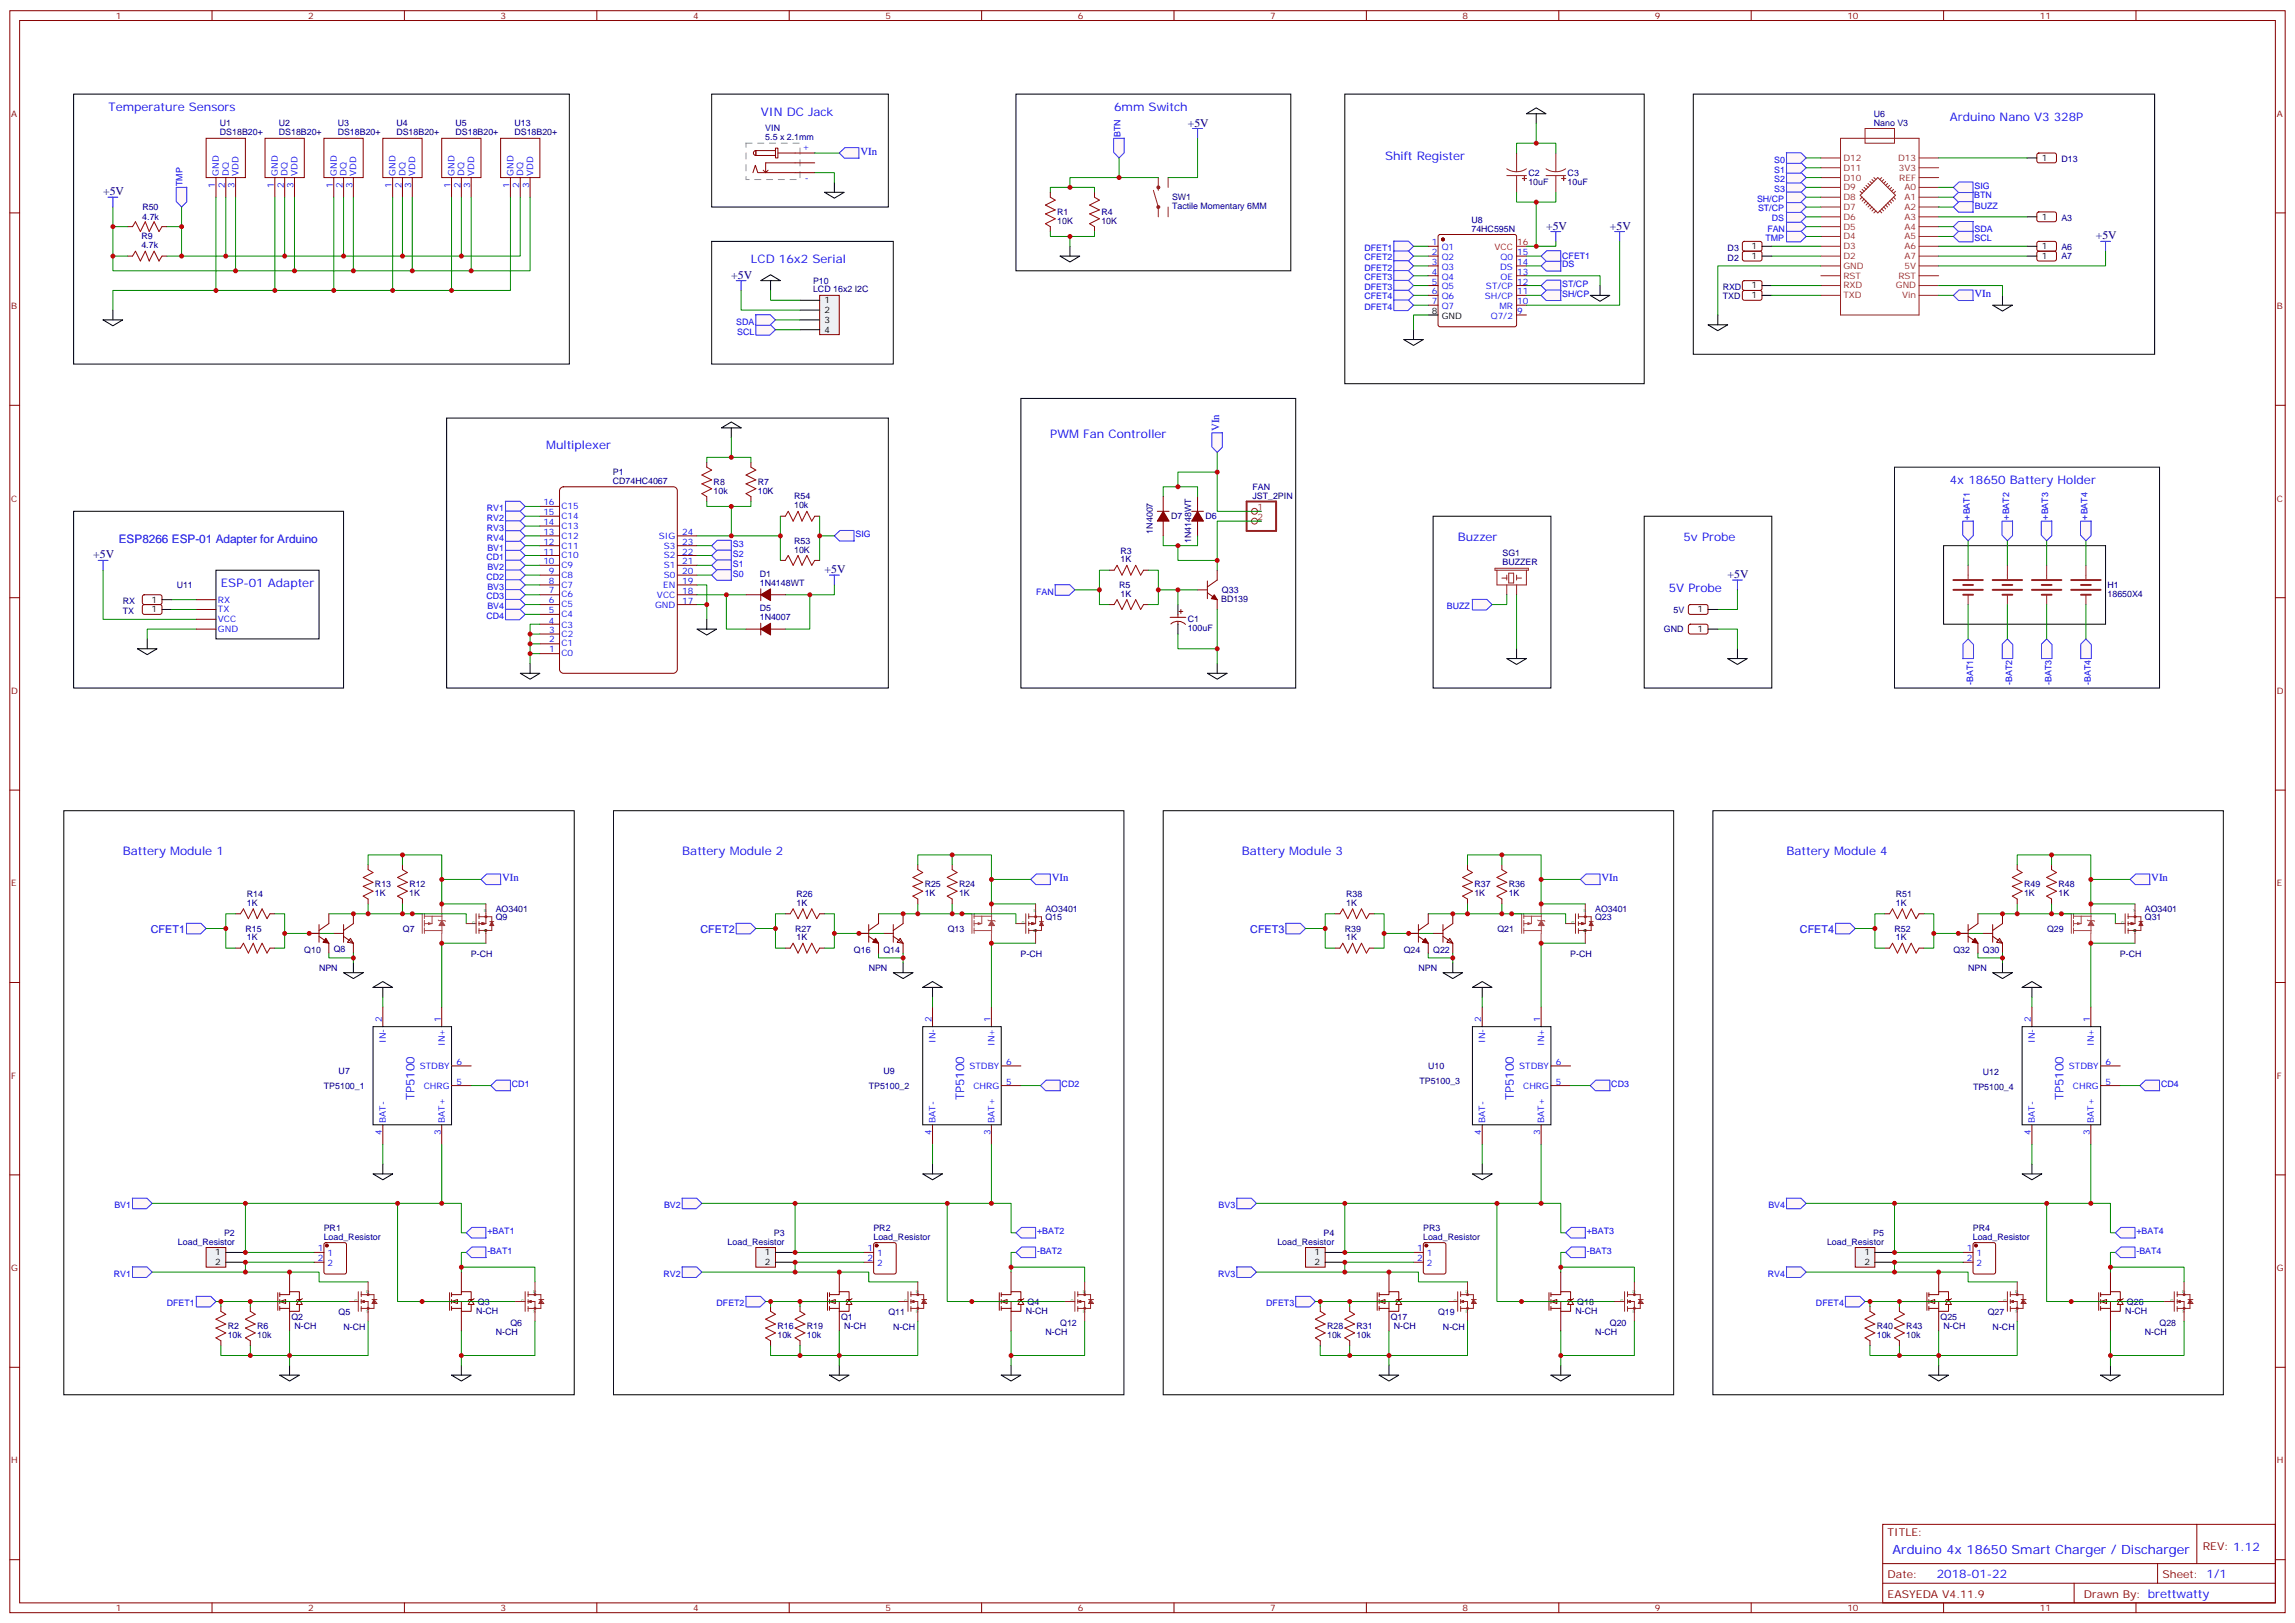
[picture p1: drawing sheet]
<svg xmlns="http://www.w3.org/2000/svg" width="825mm" height="583mm" viewBox="0 0 825 583" stroke-linecap="round" stroke-linejoin="round" font-family="sans-serif">
<defs><g id="words">
<text font-size="4.6" fill="#00f" x="680.2" y="558.4">Arduino 4x 18650 Smart Charger / Discharger</text>
<g font-size="4.2" fill="#00f">
<text x="39" y="39.8">Temperature Sensors</text>
<text x="273.4" y="41.6">VIN DC Jack</text>
<text x="400.4" y="39.9">6mm Switch</text>
<text x="700.7" y="43.4">Arduino Nano V3 328P</text>
<text x="497.8" y="57.5">Shift Register</text>
<text x="269.9" y="94.6">LCD 16x2 Serial</text>
<text x="196.3" y="161.5">Multiplexer</text>
<text x="377.5" y="157.3">PWM Fan Controller</text>
<text x="700.7" y="173.9">4x 18650 Battery Holder</text>
<text x="42.7" y="195.1">ESP8266 ESP-01 Adapter for Arduino</text>
<text x="523.9" y="194.3">Buzzer</text>
<text x="605" y="194.3">5v Probe</text>
<text x="79.4" y="211">ESP-01 Adapter</text>
<text x="599.7" y="212.7">5V Probe</text>
<text x="44.1" y="307.2">Battery Module 1</text>
<text x="245.2" y="307.2">Battery Module 2</text>
<text x="446.3" y="307.2">Battery Module 3</text>
<text x="642.1" y="307.2">Battery Module 4</text>
<text x="148.9" y="395.5" transform="rotate(-90 148.9 395.5)">TP5100</text>
<text x="346.5" y="395.5" transform="rotate(-90 346.5 395.5)">TP5100</text>
<text x="544" y="395.5" transform="rotate(-90 544 395.5)">TP5100</text>
<text x="741.6" y="395.5" transform="rotate(-90 741.6 395.5)">TP5100</text>
<text x="696" y="567.2">2018-01-22</text>
</g>
<g font-size="4.2" fill="#000080">
<text x="426.9" y="45.5">+5V</text>
<text x="37" y="70.2">+5V</text>
<text x="555.6" y="82.5">+5V</text>
<text x="578.6" y="82.5">+5V</text>
<text x="753.2" y="86">+5V</text>
<text x="262.8" y="100.2">+5V</text>
<text x="33.5" y="200.7">+5V</text>
<text x="296.3" y="206">+5V</text>
<text x="620.9" y="207.8">+5V</text>
</g>
<g font-size="3.9" fill="#00f">
<text x="309.2" y="55.7">VIn</text>
<text x="709.6" y="106.9">VIn</text>
<text x="438.1" y="155" transform="rotate(-90 438.1 155)">VIn</text>
<text x="180.5" y="316.8">VIn</text>
<text x="378" y="316.8">VIn</text>
<text x="575.6" y="316.8">VIn</text>
<text x="773.1" y="316.8">VIn</text>
<text x="54.2" y="335.5">CFET1</text>
<text x="251.8" y="335.5">CFET2</text>
<text x="449.3" y="335.5">CFET3</text>
<text x="646.9" y="335.5">CFET4</text>
</g>
<g font-size="3.9" fill="#800">
<text x="678.4" y="552.1">TITLE:</text>
<text x="791.6" y="557">REV: 1.12</text>
<text x="678.4" y="567.2">Date:</text>
<text x="777.2" y="567.2">Sheet: 1/1</text>
<text x="678.4" y="574.3">EASYEDA V4.11.9</text>
<text x="748.9" y="574.3">Drawn By: brettwatty</text>
</g>
<g font-size="3.2" fill="#800">
<text x="41.6" y="6.8">1</text>
<text x="110.8" y="6.8">2</text>
<text x="179.9" y="6.8">3</text>
<text x="249.1" y="6.8">4</text>
<text x="318.2" y="6.8">5</text>
<text x="387.3" y="6.8">6</text>
<text x="456.5" y="6.8">7</text>
<text x="525.6" y="6.8">8</text>
<text x="594.8" y="6.8">9</text>
<text x="663.9" y="6.8">10</text>
<text x="733.1" y="6.8">11</text>
<text x="4.1" y="41.9">A</text>
<text x="818.3" y="41.9">A</text>
<text x="4.1" y="111.1">B</text>
<text x="818.3" y="111.1">B</text>
<text x="4.1" y="180.2">C</text>
<text x="818.3" y="180.2">C</text>
<text x="4.1" y="249.4">D</text>
<text x="818.3" y="249.4">D</text>
<text x="4.1" y="318.5">E</text>
<text x="818.3" y="318.5">E</text>
<text x="4.1" y="387.7">F</text>
<text x="818.3" y="387.7">F</text>
<text x="4.1" y="456.8">G</text>
<text x="818.3" y="456.8">G</text>
<text x="4.1" y="526">H</text>
<text x="818.3" y="526">H</text>
<text x="41.6" y="579">1</text>
<text x="110.8" y="579">2</text>
<text x="179.9" y="579">3</text>
<text x="249.1" y="579">4</text>
<text x="318.2" y="579">5</text>
<text x="387.3" y="579">6</text>
<text x="456.5" y="579">7</text>
<text x="525.6" y="579">8</text>
<text x="594.8" y="579">9</text>
<text x="663.9" y="579">10</text>
<text x="733.1" y="579">11</text>
</g>
<g font-size="3.2" fill="#000080">
<text x="79" y="45.4">U1</text>
<text x="100.2" y="45.4">U2</text>
<text x="121.4" y="45.4">U3</text>
<text x="142.4" y="45.4">U4</text>
<text x="163.7" y="45.4">U5</text>
<text x="184.9" y="45.4">U13</text>
<text x="275.1" y="47.2">VIN</text>
<text x="673.4" y="45.1">Nano V3</text>
<text x="673.4" y="42.2">U6</text>
<text x="79" y="48.6">DS18B20+</text>
<text x="100.2" y="48.6">DS18B20+</text>
<text x="121.4" y="48.6">DS18B20+</text>
<text x="142.4" y="48.6">DS18B20+</text>
<text x="163.7" y="48.6">DS18B20+</text>
<text x="184.9" y="48.6">DS18B20+</text>
<text x="275.1" y="50.4">5.5 x 2.1mm</text>
<text x="740.8" y="58.3">D13</text>
<text x="549.3" y="63.2">C2</text>
<text x="563.4" y="63.2">C3</text>
<text x="549.3" y="66.4">10uF</text>
<text x="563.4" y="66.4">10uF</text>
<text x="51.2" y="75.6">R50</text>
<text x="379.9" y="77.2">R1</text>
<text x="395.8" y="77.2">R4</text>
<text x="421.2" y="75.2">Tactile Momentary 6MM</text>
<text x="421.2" y="72">SW1</text>
<text x="51.2" y="79.2">4.7k</text>
<text x="379.9" y="80.4">10K</text>
<text x="395.8" y="80.4">10K</text>
<text x="528.8" y="83.2">74HC595N</text>
<text x="528.8" y="80">U8</text>
<text x="740.8" y="79.5">A3</text>
<text x="50.8" y="89.2">4.7k</text>
<text x="50.8" y="86">R9</text>
<text x="740.8" y="89.7">A6</text>
<text x="620.9" y="93.6">D2</text>
<text x="620.9" y="90.1">D3</text>
<text x="740.8" y="93.2">A7</text>
<text x="292.2" y="101.9">P10</text>
<text x="292.2" y="105.1">LCD 16x2 I2C</text>
<text x="619.1" y="104.2">RXD</text>
<text x="619.1" y="107.4">TXD</text>
<text x="220.2" y="173.9">CD74HC4067</text>
<text x="220.2" y="170.7">P1</text>
<text x="256.5" y="177.5">10k</text>
<text x="256.5" y="174.4">R8</text>
<text x="272.3" y="177.5">10K</text>
<text x="272.3" y="174.4">R7</text>
<text x="285.4" y="179.5">R54</text>
<text x="450.1" y="179.2">JST_2PIN</text>
<text x="450.1" y="176">FAN</text>
<text x="285.4" y="182.7">10k</text>
<text x="414.3" y="191.8" transform="rotate(-90 414.3 191.8)">1N4007</text>
<text x="420.9" y="186.7">D7</text>
<text x="433.2" y="186.7">D6</text>
<text x="285.4" y="195.4">R53</text>
<text x="428.1" y="195.1" transform="rotate(-90 428.1 195.1)">1N4148WT</text>
<text x="285.4" y="198.6">10K</text>
<text x="402.7" y="202.1">1K</text>
<text x="402.7" y="199">R3</text>
<text x="540" y="203.2">BUZZER</text>
<text x="540" y="200">SG1</text>
<text x="273.1" y="207.4">D1</text>
<text x="63.5" y="211.5">U11</text>
<text x="273.1" y="210.6">1N4148WT</text>
<text x="402.2" y="211.5">R5</text>
<text x="402.7" y="214.5">1K</text>
<text x="439.2" y="213.2">Q33</text>
<text x="757.4" y="214.6">18650X4</text>
<text x="757.4" y="211.4">H1</text>
<text x="44.1" y="217.1">RX</text>
<text x="44.1" y="220.6">TX</text>
<text x="273.1" y="219.7">D5</text>
<text x="438.9" y="216.3">BD139</text>
<text x="601.5" y="220.2">5V</text>
<text x="273.1" y="222.9">1N4007</text>
<text x="426.9" y="226.9">100uF</text>
<text x="426.9" y="223.7">C1</text>
<text x="598" y="227.3">GND</text>
<text x="88.7" y="322.5">R14</text>
<text x="134.8" y="322.1">1K</text>
<text x="134.8" y="318.9">R13</text>
<text x="147.1" y="322.1">1K</text>
<text x="147.1" y="318.9">R12</text>
<text x="286.3" y="322.5">R26</text>
<text x="332.3" y="322.1">1K</text>
<text x="332.3" y="318.9">R25</text>
<text x="344.7" y="322.1">1K</text>
<text x="344.7" y="318.9">R24</text>
<text x="483.8" y="322.5">R38</text>
<text x="529.9" y="322.1">1K</text>
<text x="529.9" y="318.9">R37</text>
<text x="542.2" y="322.1">1K</text>
<text x="542.2" y="318.9">R36</text>
<text x="681.4" y="322.5">R51</text>
<text x="727.4" y="322.1">1K</text>
<text x="727.4" y="318.9">R49</text>
<text x="739.8" y="322.1">1K</text>
<text x="739.8" y="318.9">R48</text>
<text x="88.7" y="325.6">1K</text>
<text x="178.2" y="327.6">AO3401</text>
<text x="286.3" y="325.6">1K</text>
<text x="375.7" y="327.6">AO3401</text>
<text x="483.8" y="325.6">1K</text>
<text x="573.3" y="327.6">AO3401</text>
<text x="681.4" y="325.6">1K</text>
<text x="770.8" y="327.6">AO3401</text>
<text x="88.2" y="334.9">R15</text>
<text x="144.8" y="334.9">Q7</text>
<text x="178.2" y="330.8">Q9</text>
<text x="285.8" y="334.9">R27</text>
<text x="340.6" y="334.9">Q13</text>
<text x="375.7" y="330.8">Q15</text>
<text x="483.3" y="334.9">R39</text>
<text x="538.1" y="334.9">Q21</text>
<text x="573.3" y="330.8">Q23</text>
<text x="680.9" y="334.9">R52</text>
<text x="735.7" y="334.9">Q29</text>
<text x="770.8" y="330.8">Q31</text>
<text x="88.7" y="337.9">1K</text>
<text x="119.9" y="342">Q8</text>
<text x="286.3" y="337.9">1K</text>
<text x="483.8" y="337.9">1K</text>
<text x="681.4" y="337.9">1K</text>
<text x="109.4" y="342.3">Q10</text>
<text x="169.2" y="344.1">P-CH</text>
<text x="306.9" y="342.3">Q16</text>
<text x="317.5" y="342.3">Q14</text>
<text x="366.8" y="344.1">P-CH</text>
<text x="504.5" y="342.3">Q24</text>
<text x="515.1" y="342.3">Q22</text>
<text x="564.3" y="344.1">P-CH</text>
<text x="702" y="342.3">Q32</text>
<text x="712.6" y="342.3">Q30</text>
<text x="761.9" y="344.1">P-CH</text>
<text x="114.7" y="349">NPN</text>
<text x="312.2" y="349">NPN</text>
<text x="509.8" y="349">NPN</text>
<text x="707.3" y="349">NPN</text>
<text x="121.7" y="386.1">U7</text>
<text x="317.5" y="386.1">U9</text>
<text x="510.1" y="389.4">TP5100_3</text>
<text x="513.3" y="384.1">U10</text>
<text x="712.6" y="386.5">U12</text>
<text x="116.4" y="391.4">TP5100_1</text>
<text x="312.2" y="391.4">TP5100_2</text>
<text x="709.1" y="391.8">TP5100_4</text>
<text x="116.3" y="442.3">PR1</text>
<text x="313.9" y="442.3">PR2</text>
<text x="511.5" y="442.3">PR3</text>
<text x="709" y="442.3">PR4</text>
<text x="63.9" y="447.3">Load_Resistor</text>
<text x="80.5" y="444.2">P2</text>
<text x="116.3" y="445.5">Load_Resistor</text>
<text x="261.5" y="447.3">Load_Resistor</text>
<text x="278.1" y="444.2">P3</text>
<text x="313.9" y="445.5">Load_Resistor</text>
<text x="459.1" y="447.3">Load_Resistor</text>
<text x="475.6" y="444.2">P4</text>
<text x="511.5" y="445.5">Load_Resistor</text>
<text x="656.6" y="447.3">Load_Resistor</text>
<text x="673.2" y="444.2">P5</text>
<text x="709" y="445.5">Load_Resistor</text>
<text x="121.7" y="472.5">Q5</text>
<text x="171.1" y="472.2">N-CH</text>
<text x="171.7" y="469.1">Q3</text>
<text x="319.3" y="472.5">Q11</text>
<text x="368.6" y="472.2">N-CH</text>
<text x="369.3" y="469.1">Q4</text>
<text x="516.8" y="472.5">Q19</text>
<text x="566.2" y="472.2">N-CH</text>
<text x="566.9" y="469.1">Q18</text>
<text x="714.4" y="472.5">Q27</text>
<text x="763.8" y="472.2">N-CH</text>
<text x="764.4" y="469.1">Q26</text>
<text x="81.8" y="477.6">R2</text>
<text x="92.4" y="477.6">R6</text>
<text x="104.7" y="474.3">Q2</text>
<text x="105.8" y="477.8">N-CH</text>
<text x="123.5" y="478.2">N-CH</text>
<text x="178.2" y="479.9">N-CH</text>
<text x="183.4" y="476.4">Q6</text>
<text x="279.4" y="477.6">R16</text>
<text x="290" y="477.6">R19</text>
<text x="302.3" y="474.3">Q1</text>
<text x="303.4" y="477.8">N-CH</text>
<text x="321" y="478.2">N-CH</text>
<text x="375.7" y="479.9">N-CH</text>
<text x="381" y="476.4">Q12</text>
<text x="477" y="477.6">R28</text>
<text x="487.5" y="477.6">R31</text>
<text x="499.8" y="474.3">Q17</text>
<text x="500.9" y="477.8">N-CH</text>
<text x="518.6" y="478.2">N-CH</text>
<text x="573.3" y="479.9">N-CH</text>
<text x="578.6" y="476.4">Q20</text>
<text x="674.5" y="477.6">R40</text>
<text x="685.1" y="477.6">R43</text>
<text x="697.4" y="474.3">Q25</text>
<text x="698.5" y="477.8">N-CH</text>
<text x="716.1" y="478.2">N-CH</text>
<text x="770.8" y="479.9">N-CH</text>
<text x="776.1" y="476.4">Q28</text>
<text x="81.8" y="480.8">10k</text>
<text x="92.4" y="480.8">10k</text>
<text x="279.4" y="480.8">10k</text>
<text x="290" y="480.8">10k</text>
<text x="477" y="480.8">10k</text>
<text x="487.5" y="480.8">10k</text>
<text x="674.5" y="480.8">10k</text>
<text x="685.1" y="480.8">10k</text>
</g>
<g font-size="3.2" fill="#00f">
<text x="288.4" y="53.9">+</text>
<text x="402.6" y="49.2" transform="rotate(-90 402.6 49.2)">BTN</text>
<text x="637.6" y="58.5">S0</text>
<text x="78.7" y="63.1" transform="rotate(-90 78.7 63.1)">GND</text>
<text x="82.2" y="63.1" transform="rotate(-90 82.2 63.1)">DQ</text>
<text x="85.7" y="63.1" transform="rotate(-90 85.7 63.1)">VDD</text>
<text x="99.8" y="63.1" transform="rotate(-90 99.8 63.1)">GND</text>
<text x="103.4" y="63.1" transform="rotate(-90 103.4 63.1)">DQ</text>
<text x="106.9" y="63.1" transform="rotate(-90 106.9 63.1)">VDD</text>
<text x="121" y="63.1" transform="rotate(-90 121 63.1)">GND</text>
<text x="124.5" y="63.1" transform="rotate(-90 124.5 63.1)">DQ</text>
<text x="128.1" y="63.1" transform="rotate(-90 128.1 63.1)">VDD</text>
<text x="142.2" y="63.1" transform="rotate(-90 142.2 63.1)">GND</text>
<text x="145.7" y="63.1" transform="rotate(-90 145.7 63.1)">DQ</text>
<text x="149.2" y="63.1" transform="rotate(-90 149.2 63.1)">VDD</text>
<text x="163.3" y="63.1" transform="rotate(-90 163.3 63.1)">GND</text>
<text x="166.9" y="63.1" transform="rotate(-90 166.9 63.1)">DQ</text>
<text x="170.4" y="63.1" transform="rotate(-90 170.4 63.1)">VDD</text>
<text x="184.5" y="63.1" transform="rotate(-90 184.5 63.1)">GND</text>
<text x="188" y="63.1" transform="rotate(-90 188 63.1)">DQ</text>
<text x="191.6" y="63.1" transform="rotate(-90 191.6 63.1)">VDD</text>
<text x="289.2" y="64.9">-</text>
<text x="637.6" y="65.6">S2</text>
<text x="637.6" y="62">S1</text>
<text x="65.6" y="66.8" transform="rotate(-90 65.6 66.8)">TMP</text>
<text x="77.3" y="67.6" transform="rotate(-90 77.3 67.6)">1</text>
<text x="80.8" y="67.6" transform="rotate(-90 80.8 67.6)">2</text>
<text x="84.3" y="67.6" transform="rotate(-90 84.3 67.6)">3</text>
<text x="98.4" y="67.6" transform="rotate(-90 98.4 67.6)">1</text>
<text x="102" y="67.6" transform="rotate(-90 102 67.6)">2</text>
<text x="105.5" y="67.6" transform="rotate(-90 105.5 67.6)">3</text>
<text x="119.6" y="67.6" transform="rotate(-90 119.6 67.6)">1</text>
<text x="123.1" y="67.6" transform="rotate(-90 123.1 67.6)">2</text>
<text x="126.6" y="67.6" transform="rotate(-90 126.6 67.6)">3</text>
<text x="140.8" y="67.6" transform="rotate(-90 140.8 67.6)">1</text>
<text x="144.3" y="67.6" transform="rotate(-90 144.3 67.6)">2</text>
<text x="147.8" y="67.6" transform="rotate(-90 147.8 67.6)">3</text>
<text x="161.9" y="67.6" transform="rotate(-90 161.9 67.6)">1</text>
<text x="165.5" y="67.6" transform="rotate(-90 165.5 67.6)">2</text>
<text x="169" y="67.6" transform="rotate(-90 169 67.6)">3</text>
<text x="183.1" y="67.6" transform="rotate(-90 183.1 67.6)">1</text>
<text x="186.6" y="67.6" transform="rotate(-90 186.6 67.6)">2</text>
<text x="190.1" y="67.6" transform="rotate(-90 190.1 67.6)">3</text>
<text x="637.6" y="69.1">S3</text>
<text x="709.5" y="71.2">BTN</text>
<text x="709.6" y="67.9">SIG</text>
<text x="631.5" y="72.5">SH/CP</text>
<text x="631.8" y="76">ST/CP</text>
<text x="709.7" y="75.1">BUZZ</text>
<text x="635.2" y="83.2">FAN</text>
<text x="636.8" y="79.5">DS</text>
<text x="709.6" y="83.2">SDA</text>
<text x="514.6" y="88.2">1</text>
<text x="518.1" y="89.9">Q1</text>
<text x="634.5" y="86.6">TMP</text>
<text x="709.6" y="86.7">SCL</text>
<text x="490.4" y="90.3">DFET1</text>
<text x="490.4" y="93.5">CFET2</text>
<text x="514.6" y="91.7">2</text>
<text x="514.6" y="95.2">3</text>
<text x="518.1" y="93.5">Q2</text>
<text x="539.2" y="93.5">Q0</text>
<text x="545.2" y="95.2">14</text>
<text x="545.2" y="91.7">15</text>
<text x="561.4" y="93">CFET1</text>
<text x="490.4" y="97.3">DFET2</text>
<text x="490.4" y="100.6">CFET3</text>
<text x="514.6" y="98.7">4</text>
<text x="518.1" y="97">Q3</text>
<text x="518.1" y="100.5">Q4</text>
<text x="539.1" y="97">DS</text>
<text x="539.2" y="100.5">OE</text>
<text x="545.2" y="98.7">13</text>
<text x="561.5" y="96.1">DS</text>
<text x="490.4" y="104.4">DFET3</text>
<text x="490.4" y="107.6">CFET4</text>
<text x="514.6" y="102.3">5</text>
<text x="514.6" y="105.8">6</text>
<text x="518.1" y="104">Q5</text>
<text x="518.1" y="107.6">Q6</text>
<text x="533.6" y="107.6">SH/CP</text>
<text x="534" y="104">ST/CP</text>
<text x="545.2" y="105.8">11</text>
<text x="545.2" y="102.3">12</text>
<text x="561.5" y="103.2">ST/CP</text>
<text x="561.5" y="106.7">SH/CP</text>
<text x="490.4" y="111.4">DFET4</text>
<text x="514.6" y="109.3">7</text>
<text x="518.1" y="111.1">Q7</text>
<text x="538.9" y="111.1">MR</text>
<text x="545.2" y="112.9">9</text>
<text x="545.2" y="109.3">10</text>
<text x="264.6" y="116.7">SDA</text>
<text x="535.8" y="114.6">Q7/2</text>
<text x="264.9" y="120.3">SCL</text>
<text x="175" y="183.8">RV1</text>
<text x="195.3" y="185.2">15</text>
<text x="195.3" y="181.6">16</text>
<text x="201.8" y="183.1">C15</text>
<text x="175" y="187.3">RV2</text>
<text x="175" y="190.8">RV3</text>
<text x="195.3" y="188.7">14</text>
<text x="201.8" y="190.1">C13</text>
<text x="201.8" y="186.6">C14</text>
<text x="707.9" y="186.7" transform="rotate(-90 707.9 186.7)">+BAT1</text>
<text x="722" y="186.7" transform="rotate(-90 722 186.7)">+BAT2</text>
<text x="736.1" y="186.7" transform="rotate(-90 736.1 186.7)">+BAT3</text>
<text x="750.3" y="186.7" transform="rotate(-90 750.3 186.7)">+BAT4</text>
<text x="175" y="194.3">RV4</text>
<text x="175.2" y="197.9">BV1</text>
<text x="195.3" y="195.8">12</text>
<text x="195.3" y="192.2">13</text>
<text x="201.8" y="197.2">C11</text>
<text x="201.8" y="193.6">C12</text>
<text x="236.7" y="193.6">SIG</text>
<text x="238.5" y="197.2">S3</text>
<text x="245.2" y="195.8">23</text>
<text x="245.2" y="192.2">24</text>
<text x="263.4" y="196.6">S3</text>
<text x="307.5" y="193.1">SIG</text>
<text x="174.8" y="201.3">CD1</text>
<text x="195.3" y="202.8">10</text>
<text x="195.3" y="199.3">11</text>
<text x="201.8" y="200.7">C10</text>
<text x="238.5" y="200.7">S2</text>
<text x="245.2" y="202.8">21</text>
<text x="245.2" y="199.3">22</text>
<text x="263.4" y="200.2">S2</text>
<text x="263.4" y="203.7">S1</text>
<text x="174.8" y="208.4">CD2</text>
<text x="175.2" y="204.9">BV2</text>
<text x="197.3" y="209.9">8</text>
<text x="197.3" y="206.3">9</text>
<text x="201.8" y="207.8">C8</text>
<text x="201.8" y="204.2">C9</text>
<text x="238.5" y="207.8">S0</text>
<text x="238.5" y="204.2">S1</text>
<text x="245.2" y="209.9">19</text>
<text x="245.2" y="206.3">20</text>
<text x="263.4" y="207.2">S0</text>
<text x="174.8" y="215.4">CD3</text>
<text x="175.2" y="212">BV3</text>
<text x="197.3" y="213.3">7</text>
<text x="201.8" y="214.7">C6</text>
<text x="201.8" y="211.3">C7</text>
<text x="236.1" y="214.8">VCC</text>
<text x="238.3" y="211.3">EN</text>
<text x="245.2" y="213.4">18</text>
<text x="372.4" y="213.7">FAN</text>
<text x="78.3" y="216.6">RX</text>
<text x="78.3" y="220.1">TX</text>
<text x="175.2" y="219">BV4</text>
<text x="197.3" y="220.3">5</text>
<text x="197.3" y="216.8">6</text>
<text x="201.8" y="221.7">C4</text>
<text x="201.8" y="218.2">C5</text>
<text x="235.4" y="218.3">GND</text>
<text x="245.2" y="216.9">17</text>
<text x="520" y="218.9">BUZZ</text>
<text x="78.3" y="223.6">VCC</text>
<text x="78.3" y="227.2">GND</text>
<text x="174.8" y="222.5">CD4</text>
<text x="197.3" y="224.1">4</text>
<text x="197.4" y="227.4">3</text>
<text x="201.8" y="225.6">C3</text>
<text x="197.3" y="230.9">2</text>
<text x="201.8" y="232.3">C1</text>
<text x="201.8" y="228.8">C2</text>
<text x="197.3" y="234.4">1</text>
<text x="201.8" y="235.8">C0</text>
<text x="709.1" y="246.2" transform="rotate(-90 709.1 246.2)">-BAT1</text>
<text x="723.2" y="246.2" transform="rotate(-90 723.2 246.2)">-BAT2</text>
<text x="737.3" y="246.2" transform="rotate(-90 737.3 246.2)">-BAT3</text>
<text x="751.4" y="246.2" transform="rotate(-90 751.4 246.2)">-BAT4</text>
<text x="137.2" y="367.2" transform="rotate(-90 137.2 367.2)">2</text>
<text x="158.4" y="367.2" transform="rotate(-90 158.4 367.2)">1</text>
<text x="334.8" y="367.2" transform="rotate(-90 334.8 367.2)">2</text>
<text x="356" y="367.2" transform="rotate(-90 356 367.2)">1</text>
<text x="532.3" y="367.2" transform="rotate(-90 532.3 367.2)">2</text>
<text x="553.5" y="367.2" transform="rotate(-90 553.5 367.2)">1</text>
<text x="729.9" y="367.2" transform="rotate(-90 729.9 367.2)">2</text>
<text x="751.1" y="367.2" transform="rotate(-90 751.1 367.2)">1</text>
<text x="138.6" y="374.8" transform="rotate(-90 138.6 374.8)">IN-</text>
<text x="159.8" y="376" transform="rotate(-90 159.8 376)">IN+</text>
<text x="336.2" y="374.8" transform="rotate(-90 336.2 374.8)">IN-</text>
<text x="357.4" y="376" transform="rotate(-90 357.4 376)">IN+</text>
<text x="533.8" y="374.8" transform="rotate(-90 533.8 374.8)">IN-</text>
<text x="554.9" y="376" transform="rotate(-90 554.9 376)">IN+</text>
<text x="731.3" y="374.8" transform="rotate(-90 731.3 374.8)">IN-</text>
<text x="752.5" y="376" transform="rotate(-90 752.5 376)">IN+</text>
<text x="164" y="382.7">6</text>
<text x="361.6" y="382.7">6</text>
<text x="559.2" y="382.7">6</text>
<text x="756.7" y="382.7">6</text>
<text x="150.9" y="384.1">STDBY</text>
<text x="164" y="389.8">5</text>
<text x="348.4" y="384.1">STDBY</text>
<text x="361.6" y="389.8">5</text>
<text x="546" y="384.1">STDBY</text>
<text x="559.2" y="389.8">5</text>
<text x="743.5" y="384.1">STDBY</text>
<text x="756.7" y="389.8">5</text>
<text x="152.3" y="391.2">CHRG</text>
<text x="184" y="390.7">CD1</text>
<text x="349.9" y="391.2">CHRG</text>
<text x="381.5" y="390.7">CD2</text>
<text x="547.4" y="391.2">CHRG</text>
<text x="579.1" y="390.7">CD3</text>
<text x="745" y="391.2">CHRG</text>
<text x="776.6" y="390.7">CD4</text>
<text x="138.6" y="403.5" transform="rotate(-90 138.6 403.5)">BAT-</text>
<text x="159.8" y="403.5" transform="rotate(-90 159.8 403.5)">BAT+</text>
<text x="336.2" y="403.5" transform="rotate(-90 336.2 403.5)">BAT-</text>
<text x="357.4" y="403.5" transform="rotate(-90 357.4 403.5)">BAT+</text>
<text x="533.8" y="403.5" transform="rotate(-90 533.8 403.5)">BAT-</text>
<text x="554.9" y="403.5" transform="rotate(-90 554.9 403.5)">BAT+</text>
<text x="731.3" y="403.5" transform="rotate(-90 731.3 403.5)">BAT-</text>
<text x="752.5" y="403.5" transform="rotate(-90 752.5 403.5)">BAT+</text>
<text x="137.2" y="408" transform="rotate(-90 137.2 408)">4</text>
<text x="158.4" y="408" transform="rotate(-90 158.4 408)">3</text>
<text x="334.8" y="408" transform="rotate(-90 334.8 408)">4</text>
<text x="356" y="408" transform="rotate(-90 356 408)">3</text>
<text x="532.3" y="408" transform="rotate(-90 532.3 408)">4</text>
<text x="553.5" y="408" transform="rotate(-90 553.5 408)">3</text>
<text x="729.9" y="408" transform="rotate(-90 729.9 408)">4</text>
<text x="751.1" y="408" transform="rotate(-90 751.1 408)">3</text>
<text x="41.1" y="434.2">BV1</text>
<text x="238.7" y="434.2">BV2</text>
<text x="438" y="434.2">BV3</text>
<text x="635.5" y="434.2">BV4</text>
<text x="175.2" y="443.7">+BAT1</text>
<text x="372.7" y="443.7">+BAT2</text>
<text x="570.3" y="443.7">+BAT3</text>
<text x="767.8" y="443.7">+BAT4</text>
<text x="114.2" y="449.8">1</text>
<text x="311.8" y="449.8">1</text>
<text x="509.3" y="449.8">1</text>
<text x="706.9" y="449.8">1</text>
<text x="114.2" y="453.3">2</text>
<text x="117.7" y="451.5">1</text>
<text x="117.7" y="455">2</text>
<text x="175.2" y="450.7">-BAT1</text>
<text x="311.8" y="453.3">2</text>
<text x="315.3" y="451.5">1</text>
<text x="315.3" y="455">2</text>
<text x="372.7" y="450.7">-BAT2</text>
<text x="509.3" y="453.3">2</text>
<text x="512.8" y="451.5">1</text>
<text x="512.8" y="455">2</text>
<text x="570.3" y="450.7">-BAT3</text>
<text x="706.9" y="453.3">2</text>
<text x="710.4" y="451.5">1</text>
<text x="710.4" y="455">2</text>
<text x="767.8" y="450.7">-BAT4</text>
<text x="40.9" y="458.9">RV1</text>
<text x="238.5" y="458.9">RV2</text>
<text x="437.8" y="458.9">RV3</text>
<text x="635.3" y="458.9">RV4</text>
<text x="60" y="469.5">DFET1</text>
<text x="257.5" y="469.5">DFET2</text>
<text x="455.1" y="469.5">DFET3</text>
<text x="652.6" y="469.5">DFET4</text>
</g>
<g font-size="3.2" fill="#8d2323">
<text x="662.5" y="57.8">D12</text>
<text x="682.1" y="57.8">D13</text>
<text x="662.5" y="61.3">D11</text>
<text x="662.5" y="64.9">D10</text>
<text x="682.4" y="61.3">3V3</text>
<text x="682.6" y="64.9">REF</text>
<text x="662.5" y="68.4">D9</text>
<text x="662.5" y="71.9">D8</text>
<text x="684.4" y="71.9">A1</text>
<text x="684.4" y="68.4">A0</text>
<text x="662.5" y="75.5">D7</text>
<text x="684.4" y="75.5">A2</text>
<text x="662.5" y="79">D6</text>
<text x="662.5" y="82.5">D5</text>
<text x="684.4" y="82.5">A4</text>
<text x="684.4" y="79">A3</text>
<text x="662.5" y="86">D4</text>
<text x="662.5" y="89.6">D3</text>
<text x="684.4" y="89.6">A6</text>
<text x="684.4" y="86">A5</text>
<text x="662.5" y="93.1">D2</text>
<text x="684.4" y="93.1">A7</text>
<text x="662.5" y="96.6">GND</text>
<text x="662.5" y="100.2">RST</text>
<text x="682.3" y="100.2">RST</text>
<text x="684.4" y="96.6">5V</text>
<text x="662.5" y="103.7">RXD</text>
<text x="662.5" y="107.2">TXD</text>
<text x="681.3" y="103.7">GND</text>
<text x="683.6" y="107.2">Vin</text>
<text x="451.9" y="183.4">1</text>
<text x="451.9" y="186.9">2</text>
</g>
<g font-size="3.2">
<text x="733.8" y="57.8">1</text>
<text x="733.8" y="79">1</text>
<text x="629.5" y="89.6">1</text>
<text x="733.8" y="89.6">1</text>
<text x="629.5" y="93.1">1</text>
<text x="733.8" y="93.1">1</text>
<text x="629.5" y="103.7">1</text>
<text x="629.5" y="107.2">1</text>
<text x="296.3" y="109">1</text>
<text x="296.3" y="112.5">2</text>
<text x="514.6" y="112.9">8</text>
<text x="296.3" y="116">3</text>
<text x="296.3" y="119.6">4</text>
<text x="518.1" y="114.6">GND</text>
<text x="54.4" y="216.6">1</text>
<text x="54.4" y="220.1">1</text>
<text x="610.1" y="220.1">1</text>
<text x="610.1" y="227.2">1</text>
<text x="77.4" y="451.2">1</text>
<text x="77.4" y="454.7">2</text>
<text x="274.9" y="451.2">1</text>
<text x="274.9" y="454.7">2</text>
<text x="472.5" y="451.2">1</text>
<text x="472.5" y="454.7">2</text>
<text x="670" y="451.2">1</text>
<text x="670" y="454.7">2</text>
</g>
<g font-size="3.2" fill="#f00">
<text x="537.1" y="89.9">VCC</text>
<text x="545.2" y="88.2">16</text>
</g>
<g font-size="1.4" fill="#238d23">
<text x="173.9" y="327.7">S</text>
<text x="371.5" y="327.7">S</text>
<text x="569" y="327.7">S</text>
<text x="766.6" y="327.7">S</text>
<text x="169.7" y="331.9">G</text>
<text x="173.9" y="335.1">D</text>
<text x="367.2" y="331.9">G</text>
<text x="371.5" y="335.1">D</text>
<text x="564.8" y="331.9">G</text>
<text x="569" y="335.1">D</text>
<text x="762.4" y="331.9">G</text>
<text x="766.6" y="335.1">D</text>
<text x="127.4" y="467.7">G</text>
<text x="131.6" y="464.6">D</text>
<text x="187.3" y="467.7">G</text>
<text x="191.6" y="464.6">D</text>
<text x="324.9" y="467.7">G</text>
<text x="329.1" y="464.6">D</text>
<text x="384.9" y="467.7">G</text>
<text x="389.1" y="464.6">D</text>
<text x="522.5" y="467.7">G</text>
<text x="526.7" y="464.6">D</text>
<text x="582.4" y="467.7">G</text>
<text x="586.7" y="464.6">D</text>
<text x="720" y="467.7">G</text>
<text x="724.3" y="464.6">D</text>
<text x="780" y="467.7">G</text>
<text x="784.2" y="464.6">D</text>
<text x="131.6" y="472">S</text>
<text x="191.6" y="472">S</text>
<text x="329.1" y="472">S</text>
<text x="389.1" y="472">S</text>
<text x="526.7" y="472">S</text>
<text x="586.7" y="472">S</text>
<text x="724.3" y="472">S</text>
<text x="784.2" y="472">S</text>
</g>
</g></defs>
<g fill="none" stroke="#870000" stroke-width=".36">
<path d="M3.5 3.8h817.8v575.8h-817.8zM7.1 7.4h810.6v568.7h-810.6zM76.2 3.8v3.6M145.3 3.8v3.6M214.5 3.8v3.6M283.6 3.8v3.6M352.8 3.8v3.6M421.9 3.8v3.6M491.1 3.8v3.6M560.2 3.8v3.6M629.4 3.8v3.6M698.5 3.8v3.6"/>
<path d="M767.6 3.8v3.6M74.1 49.7h14.1v14.1h-14.1zM95.2 49.7h14.2v14.1h-14.2zM116.4 49.7h14.1v14.1h-14.1zM137.6 49.7h14.1v14.1h-14.1zM158.7 49.7h14.2v14.1h-14.2zM3.5 76.5h3.6M77.6 63.8v7.1M81.1 63.8v7.1M84.7 63.8v7.1M98.8 63.8v7.1M102.3 63.8v7.1"/>
<path d="M105.8 63.8v7.1M119.9 63.8v7.1M123.5 63.8v7.1M127 63.8v7.1M141.1 63.8v7.1M144.6 63.8v7.1M148.2 63.8v7.1M162.3 63.8v7.1M165.8 63.8v7.1M169.3 63.8v7.1M817.7 76.5h3.6M3.5 145.7h3.6"/>
<path d="M817.7 145.7h3.6M3.5 214.8h3.6M817.7 214.8h3.6M3.5 284h3.6M817.7 284h3.6M3.5 353.1h3.6M817.7 353.1h3.6M3.5 422.2h3.6M817.7 422.2h3.6M3.5 491.4h3.6M817.7 491.4h3.6M676.6 547.8h141.1v28.3h-141.1z"/>
<path d="M789.5 547.8v14.1M3.5 560.5h3.6M76.2 576.1v3.5M145.3 576.1v3.5M214.5 576.1v3.5M283.6 576.1v3.5M352.8 576.1v3.5M421.9 576.1v3.5M491.1 576.1v3.5M560.2 576.1v3.5M629.4 576.1v3.5M676.6 561.9h141.1"/>
<path d="M676.6 569h141.1M698.5 576.1v3.5M745.4 569v7.1M767.6 576.1v3.5M775.4 561.9v7.1M817.7 560.5h3.6"/>
</g>
<path d="M37 115h7.1l-3.5 2.1zM40.6 111.4v3.6" fill="none" stroke="#000" stroke-width=".36"/>
<path d="M77.6 70.9v33.5h21.2v-33.5M84.7 70.9v26.4h21.1v-26.4M119.9 70.9v33.5h-21.1M127 70.9v26.4h-21.2M141.1 70.9v33.5h-21.2M148.2 70.9v26.4h-21.2M162.3 70.9v33.5h-21.2M169.3 70.9v26.4h-21.1" fill="none" stroke="#008700" stroke-width=".36"/>
<path d="M63.3 67.3h3.8v5.2l-1.8 1.9-2-2z" fill="#fff7f7" stroke="#420aff" stroke-width=".36"/>
<path d="M40.6 74.4v17.6h5.3M65.3 74.4v17.6h37M102.3 70.9v21.1h21.2v-21.1M144.6 70.9v21.1h-21.1M165.8 70.9v21.1h-21.2M60 92h5.3" fill="none" stroke="#008700" stroke-width=".36"/>
<path d="M47.6 92l1.1-1.7 1.7 3.5 1.8-3.5 1.4 3.5 1.8-3.5 1.7 3.5 1.1-1.8" fill="none" stroke="#a10000" stroke-width=".36"/>
<path d="M45.9 92h1.7M58.2 92h1.8" fill="none" stroke="#870000" stroke-width=".36"/>
<g fill="#fff7f7" stroke="#420aff" stroke-width=".36">
<path d="M702 81.5l1.9-1.9h5.3l-.1 3.8h-5z"/>
<path d="M702 85l1.9-1.9h5.3l-.1 3.8h-5z"/>
</g>
<path d="M81.1 70.9v21.1M40.6 92v5.3h44.1M77.6 104.4h-37v7" fill="none" stroke="#008700" stroke-width=".36"/>
<path d="M400.2 49.7l3.8-.1v5.3l-1.8 1.9-2-2.1z" fill="#fff7f7" stroke="#420aff" stroke-width=".36"/>
<path d="M381 92h7.1l-3.6 2.2zM384.5 88.5v3.5" fill="none" stroke="#000" stroke-width=".36"/>
<path d="M294.6 106.2h7v14.1h-7z" fill="#f0f0f0" stroke="#870000" stroke-width=".36"/>
<path d="M273.4 100.9l3.5-2.2 3.6 2.2zM276.9 100.9v3.5M287.5 107.9h7.1M287.5 111.4h7.1M287.5 115h7.1M287.5 118.5h7.1" fill="none" stroke="#000" stroke-width=".36"/>
<g fill="#fff7f7" stroke="#420aff" stroke-width=".36">
<path d="M271.6 116.6h5.2l1.9 1.9-2 1.9h-5.1z"/>
<path d="M271.6 113.1h5.2l1.9 1.9-2 1.9h-5.1z"/>
</g>
<path d="M428.6 46.2h3.6M430.4 46.2v3.5M38.8 70.9h3.5M40.6 70.9v3.5M264.6 100.9h3.5M266.3 100.9v3.5" fill="none" stroke="#00f" stroke-width=".36"/>
<path d="M271 54.4l.6-.3v1.8l-.8-.6zM271.6 54.1h7.1v1.8h-7.1zM278.7 54.1v-.9h.9v3.6h-.9v-.9M279.6 55h6.2M285.8 58.5h-10.6v3.6l.8-.9M270.6 62.1l.9-2.7 .8 2.7h13.5M274.3 61.2l.9 .9" fill="none" stroke="#900" stroke-width=".36"/>
<path d="M268.1 51.5h19.4v13h-19.4z" fill="none" stroke="#999" stroke-width=".36" stroke-dasharray="2.1 2.1"/>
<path d="M285.8 55h7M285.8 58.5h7M285.8 62.1h7" fill="none" stroke="#870000" stroke-width=".36"/>
<path d="M296.3 69.1h7.1l-3.5 2.1zM299.9 65.6v3.5" fill="none" stroke="#000" stroke-width=".36"/>
<path d="M292.8 62.1h7.1v3.5" fill="none" stroke="#008700" stroke-width=".36"/>
<path d="M301.6 55l2.1-1.9h5l.1 3.8h-5.3z" fill="#fff7f7" stroke="#420aff" stroke-width=".36"/>
<path d="M292.8 55h8.8M40.6 81.5h5.3M60 81.5h5.3M696.7 81.5h5.3M696.7 85h5.3M37 204.9v17.7h33.6M70.6 226.1h-17.7v3.5" fill="none" stroke="#008700" stroke-width=".36"/>
<path d="M47.6 81.5l1.1-1.8 1.7 3.5 1.8-3.5 1.4 3.5 1.8-3.5 1.7 3.5 1.1-1.7" fill="none" stroke="#a10000" stroke-width=".36"/>
<path d="M45.9 81.5h1.7M58.2 81.5h1.8M70.6 215.5h7M70.6 219h7M70.6 222.6h7M70.6 226.1h7" fill="none" stroke="#870000" stroke-width=".36"/>
<path d="M77.6 204.9h37.1v24.7h-37.1zM49.4 233.2h7l-3.5 2.1zM52.9 229.6v3.6" fill="none" stroke="#000" stroke-width=".36"/>
<path d="M35.3 201.4h3.5M37 201.4v3.5" fill="none" stroke="#00f" stroke-width=".36"/>
<g fill="none" stroke="#8c2424" stroke-width=".36">
<path d="M654.4 56.8h7.1M661.5 49.7h28.2v63.5h-28.2zM670.3 46.2h10.6v5.3h-10.6zM689.7 56.8h7M654.4 60.3h7.1M654.4 63.8h7.1M654.4 67.3h7.1M654.4 70.9h7.1M654.4 74.4h7.1M654.4 77.9h7.1M668.5 68.8l.7 .7M669.2 70.9l-.7 .7"/>
<path d="M669.2 68.1l.7 .7M669.9 71.6l-.7 .7M669.9 67.3l.7 .8M670.6 72.3l-.7 .7M670.6 66.6l.7 .7M671.3 73l-.7 .7M671.3 65.9l.7 .7M672 73.7l-.7 .7M672 65.2l.7 .7M672.7 74.4l-.7 .7M672.7 64.5l.8 .7M673.5 75.1l-.8 .7"/>
<path d="M673.5 63.8l.7 .7M674.2 75.8l-.7 .7M674.9 63.8l6.3 6.4-6.3 6.3-6.4-6.3zM675.6 75.8l.7 .7M676.3 63.8l-.7 .7M676.3 75.1l.7 .7M677 64.5l-.7 .7M677 74.4l.7 .7M677.7 65.2l-.7 .7M677.7 73.7l.7 .7M678.4 65.9l-.7 .7M678.4 73l.7 .7"/>
<path d="M679.1 66.6l-.7 .7M679.1 72.3l.7 .7M679.8 67.3l-.7 .8M679.8 71.6l.7 .7M680.5 68.1l-.7 .7M680.5 70.9l.7 .7M681.2 68.8l-.7 .7M689.7 60.3h7M689.7 63.8h7M689.7 67.3h7M689.7 70.9h7M689.7 74.4h7"/>
<path d="M689.7 77.9h7M654.4 81.5h7.1M654.4 85h7.1M654.4 88.5h7.1M654.4 92h7.1M654.4 95.6h7.1M654.4 99.1h7.1M689.7 81.5h7M689.7 85h7M689.7 88.5h7M689.7 92h7M689.7 95.6h7"/>
<path d="M689.7 99.1h7M654.4 102.6h7.1M654.4 106.2h7.1M689.7 102.6h7M689.7 106.2h7"/>
</g>
<path d="M702 106.2l2.1-2h5l.1 3.8h-5.3z" fill="#fff7f7" stroke="#420aff" stroke-width=".36"/>
<path d="M613.8 116.7h7.1l-3.5 2.2zM617.4 113.2v3.5M716.1 109.7h7.1l-3.5 2.1zM719.7 106.2v3.5" fill="none" stroke="#000" stroke-width=".36"/>
<path d="M654.4 95.6h-37v17.6M756.7 90.3v5.3h-60M696.7 102.6h23v3.6M696.7 106.2h5.3" fill="none" stroke="#008700" stroke-width=".36"/>
<path d="M754.9 86.7h3.6M756.7 86.7v3.6" fill="none" stroke="#00f" stroke-width=".36"/>
<path d="M702 70.9l2.1-2h5l.1 3.8h-5.3z" fill="#fff7f7" stroke="#420aff" stroke-width=".36"/>
<path d="M201.4 175.5l1.1-.6h39.5l1.1 .6 .3 .9v64.2l-.6 1.1-.8 .3h-39.5l-1.1-.7-.3-.7v-64.2z" fill="#fff" stroke="#800000" stroke-width=".36"/>
<g fill="none" stroke="#870000" stroke-width=".36">
<path d="M194 199.6h7.1M194 196.1h7.1M194 192.6h7.1M194 189.1h7.1M194 185.5h7.1M194 182h7.1M243.4 199.6h7.1M243.4 196.1h7.1M243.4 192.6h7.1M194 217.3h7.1M194 213.7h7.1M194 210.2h7.1"/>
<path d="M194 206.7h7.1M194 203.2h7.1M243.4 217.3h7.1M243.4 213.7h7.1M243.4 210.2h7.1M243.4 206.7h7.1M243.4 203.2h7.1M194 234.9h7.1M194 231.4h7.1M194 227.9h7.1M194 224.3h7.1M194 220.8h7.1"/>
</g>
<g fill="#fff7f7" stroke="#420aff" stroke-width=".36">
<path d="M299.9 192.6l2-2h5l.1 3.8h-5.3z"/>
<path d="M255.8 196.1l2-1.9h5l.1 3.8h-5.3z"/>
<path d="M255.8 199.6l2-1.9h5l.1 3.8h-5.3z"/>
<path d="M255.8 203.2l2-2h5l.1 3.8h-5.3z"/>
<path d="M255.8 206.7l2-1.9h5l.1 3.7h-5.3z"/>
</g>
<path d="M250.5 196.1h5.3M250.5 199.6h5.3M250.5 203.2h5.3M250.5 206.7h5.3" fill="none" stroke="#008700" stroke-width=".36"/>
<g fill="#fff7f7" stroke="#420aff" stroke-width=".36">
<path d="M702 67.3l2.1-1.9h5l.1 3.8h-5.3z"/>
<path d="M642 65.5h5.3l1.8 1.8-2 2h-5z"/>
<path d="M642 62h5.3l1.8 1.8-2 2h-5z"/>
<path d="M642 58.4h5.3l1.8 1.9-2 1.9h-5z"/>
<path d="M642 54.9h5.3l1.8 1.9-2 1.9h-5z"/>
</g>
<path d="M649.1 56.8h5.3M649.1 60.3h5.3M649.1 63.8h5.3M649.1 67.3h5.3" fill="none" stroke="#008700" stroke-width=".36"/>
<path d="M642 79.6h5.3l1.8 1.9-2 1.9h-5z" fill="#fff7f7" stroke="#420aff" stroke-width=".36"/>
<circle cx="518.6" cy="86" r=".53" fill="#870000" stroke="#870000" stroke-width=".36"/>
<g fill="none" stroke="#870000" stroke-width=".36">
<path d="M513.3 88.5h3.5M513.3 92h3.5M513.3 95.6h3.5M513.3 99.1h3.5M517.1 84.5l.4-.2h26.8l.5 .2 .2 .5v31.7l-.2 .5-.5 .2h-26.8l-.5-.2-.2-.5v-31.7zM545 92h3.6M545 95.6h3.6M545 99.1h3.6M513.3 102.6h3.5M513.3 106.2h3.5M513.3 109.7h3.5M545 102.6h3.6"/>
<path d="M545 106.2h3.6M545 109.7h3.6M545 113.2h3.6"/>
</g>
<path d="M513.3 113.2h3.5" fill="none" stroke="#000" stroke-width=".36"/>
<path d="M545 88.5h3.6" fill="none" stroke="#f00" stroke-width=".36"/>
<path d="M557.4 83.2h3.5M559.2 83.2v3.5" fill="none" stroke="#00f" stroke-width=".36"/>
<path d="M559.2 86.7v1.8h-10.6" fill="none" stroke="#008700" stroke-width=".36"/>
<path d="M553.9 95.6l2-2h5l.1 3.8h-5.3z" fill="#fff7f7" stroke="#420aff" stroke-width=".36"/>
<path d="M580.3 83.2h3.5M582.1 83.2v3.5" fill="none" stroke="#00f" stroke-width=".36"/>
<path d="M582.1 86.7v23h-33.5" fill="none" stroke="#008700" stroke-width=".36"/>
<g fill="#fff7f7" stroke="#420aff" stroke-width=".36">
<path d="M553.9 102.6l2-1.9h5l.1 3.8h-5.3z"/>
<path d="M553.9 106.2l2-2h5l.1 3.8h-5.3z"/>
</g>
<path d="M552.1 72.6v15.9M548.6 99.1h26.4v3.5M548.6 95.6h5.3M513.3 113.2h-5.3v5.3M548.6 102.6h5.3M548.6 106.2h5.3M250.5 217.3h3.5v5.3M250.5 210.2h3.5v7.1" fill="none" stroke="#008700" stroke-width=".36"/>
<path d="M548.6 40.9l3.5-2.1 3.5 2.1zM552.1 40.9v3.5M508 118.5v3.5M571.5 106.2h7.1l-3.6 2.1zM575 102.6v3.6M504.5 122h7l-3.5 2.1zM250.5 226.1h7l-3.5 2.1zM254 222.6v3.5" fill="none" stroke="#000" stroke-width=".36"/>
<path d="M298.1 206.7h3.5M299.9 206.7v3.5" fill="none" stroke="#00f" stroke-width=".36"/>
<g fill="#fff" stroke="#870000" stroke-width=".36">
<path d="M100.5 467.7l2.2-.7v1.5z"/>
<path d="M107.6 467l1.1 1.8h-2.2z"/>
</g>
<path d="M104.1 457.2v7M90 467.7h9.8M99.8 464.6v6.3M100.5 465.3h3.6v-1.1h3.5v2.8M100.5 467.7h3.6v3.6h3.5v-2.5M100.5 470.2h3.6M100.5 464.6v1.4M100.5 467v1.5M100.5 469.5v1.4M104.1 471.3v7M108.7 466.7l-.4 .3h-1.4l-.4 .4" fill="none" stroke="#870000" stroke-width=".36"/>
<g fill="#fff" stroke="#870000" stroke-width=".36">
<path d="M162.3 467.7l2.1-.7v1.5z"/>
<path d="M169.3 467l1.1 1.8h-2.1z"/>
</g>
<g fill="none" stroke="#870000" stroke-width=".36">
<path d="M112.9 450.1h3.5M112.9 453.6h3.5M116.7 446.8l.4-.2h6.7l.5 .2 .2 .5v9.9l-.2 .5-.5 .2h-6.7l-.5-.3-.2-.4v-9.9zM165.8 457.2v7M79.4 469.5v1.8M151.7 467.7h9.9M161.6 464.6v6.3M162.3 465.3h3.5v-1.1h3.5v2.8M162.3 467.7h3.5v3.6h3.5v-2.5M162.3 470.2h3.5M162.3 464.6v1.4M162.3 467v1.5"/>
<path d="M162.3 469.5v1.4M165.8 471.3v7M170.4 466.7l-.4 .3h-1.4l-.3 .4M79.4 481.9v1.7"/>
</g>
<path d="M134.1 354.9l3.5-2.2 3.5 2.2zM137.6 354.9v3.5M100.5 494.2h7.1l-3.5 2.1zM104.1 490.7v3.5" fill="none" stroke="#000" stroke-width=".36"/>
<circle cx="117.5" cy="447.6" r=".53" fill="#870000" stroke="#870000" stroke-width=".36"/>
<path d="M112.9 453.6h-24.7v3.6h26.5v3.5h17.6M167.6 443.1h-1.8v-10.6h-77.6v17.6h24.7M104.1 478.3v12.4M79.4 483.6v3.6h24.7" fill="none" stroke="#008700" stroke-width=".36"/>
<path d="M79.4 471.3l1.7 1-3.5 1.8 3.5 1.8-3.5 1.4 3.5 1.7-3.5 1.8 1.8 1.1" fill="none" stroke="#a10000" stroke-width=".36"/>
<g fill="#fff7f7" stroke="#420aff" stroke-width=".36">
<path d="M47.5 430.6h5.3l1.9 1.9-2 1.9h-5.1z"/>
<path d="M47.5 455.3h5.3l1.9 1.9-2 1.9h-5.1z"/>
</g>
<path d="M162.3 494.2h7l-3.5 2.1zM165.8 490.7v3.5" fill="none" stroke="#000" stroke-width=".36"/>
<path d="M142.9 432.5v35.2h42.3M167.6 450.1h-1.8v7.1M165.8 478.3v12.4" fill="none" stroke="#008700" stroke-width=".36"/>
<g fill="#fff7f7" stroke="#420aff" stroke-width=".36">
<path d="M176.4 390.1l2-1.9h5l.1 3.8h-5.3z"/>
<path d="M70.5 465.9h5.3l1.8 1.8-2 2h-5z"/>
</g>
<path d="M74.1 448.3h7v7.1h-7z" fill="#f0f0f0" stroke="#870000" stroke-width=".36"/>
<path d="M22.9 291.4h183.5v209.9h-183.5zM134.1 369h28.2v35.2h-28.2zM137.6 418.4v3.5M134.1 421.9h7l-3.5 2.1zM81.1 450.1h7.1M81.1 453.6h7.1" fill="none" stroke="#000" stroke-width=".36"/>
<path d="M90 471.3l1.7 1-3.5 1.8 3.5 1.8-3.5 1.4 3.5 1.7-3.5 1.8 1.8 1.1" fill="none" stroke="#a10000" stroke-width=".36"/>
<path d="M137.6 361.9v7.1M158.7 361.9v7.1M162.3 390.1h7M162.3 383.1h7M137.6 404.2v7.1M158.7 404.2v7.1M90 469.5v1.8M90 481.9v1.7" fill="none" stroke="#870000" stroke-width=".36"/>
<path d="M137.6 358.4v3.5M169.3 390.1h7.1M137.6 411.3v7.1M158.7 411.3v21.2M165.8 455.4h26.5v5.3M77.6 467.7h12.4v1.8M79.4 467.7v1.8M132.3 474.8v12.4h-28.2M192.3 474.8v12.4h-26.5M90 483.6v3.6" fill="none" stroke="#008700" stroke-width=".36"/>
<g fill="none" stroke="#8c2424" stroke-width=".36">
<path d="M125.2 467.7h3.6M128.8 464.2v7.1M129.8 465.3h4.6v4.9h-4.6M129.8 464.2v1.8M129.8 467v1.5M129.8 469.5v1.8M130.2 467.7h2.1v7.1M130.2 467.7l.7 .4M130.5 467.7l.4 .4M130.9 467.4l-1.1 .3 1.1 .4M130.9 467.4v.7M130.9 467.4l-.7 .3"/>
<path d="M132.3 460.7v4.6M133.7 467h1.8M134.4 467l1.1 1.5h-1.8zM134.4 467.7l.4 .8M134.4 467.7l-.3 .8M134.4 467.7l.4 .4M134.4 467.7l-.3 .4M185.2 467.7h3.5M188.7 464.2v7.1M189.8 465.3h4.6v4.9h-4.6M189.8 464.2v1.8M189.8 467v1.5"/>
<path d="M189.8 469.5v1.8M190.1 467.7h2.2v7.1M190.1 467.7l.8 .4M190.5 467.7l.4 .4M190.9 467.4l-1.1 .3 1.1 .4M190.9 467.4v.7M190.9 467.4l-.8 .3M192.3 460.7v4.6M193.7 467h1.7M194.4 467l1 1.5h-1.7zM194.4 467.7l.3 .8M194.4 467.7l-.4 .8"/>
<path d="M194.4 467.7l.3 .4M194.4 467.7l-.4 .4"/>
<circle cx="132.3" cy="465.3" r=".35"/>
<circle cx="132.3" cy="470.2" r=".35"/>
<circle cx="192.3" cy="465.3" r=".35"/>
<circle cx="192.3" cy="470.2" r=".35"/>
</g>
<path d="M172.9 316.1l2-2h5l.1 3.8h-5.3z" fill="#fff7f7" stroke="#420aff" stroke-width=".36"/>
<g fill="none" stroke="#a64a4a" stroke-width=".36">
<path d="M148.2 328.4h3.4M151.8 328.4v7.1M152.5 328.4v1.7M152.5 330.8v2.1M152.5 333.4v2.1M152.5 329.3h6.3M152.5 334.4h6.3M155.3 329.3v2.6h-2.8M157.5 330.6l.2 .3h2.2l.2 .2M158.7 324.9v3.4M158.7 335.5v3.5M158.8 328.4v2.4"/>
<path d="M158.8 332.7v2.8"/>
</g>
<g fill="#a64a4a" stroke="#a64a4a" stroke-width=".36">
<path d="M158.8 330.9l1.1 1.7h-2.2z"/>
<path d="M154 331.6l1 .3-1 .4z"/>
</g>
<path d="M144.6 310.8v-3.6h14.1v8.9M144.6 307.2h-12.3v3.6M172.9 316.1h-14.2v8.8h15.9M84.7 328.4h-3.6v12.3h3.6M98.8 328.4h3.5v12.3h-3.5M118.2 328.4h14.1M132.3 324.9v3.5h12.3M144.6 324.9v3.5h23v3.5M127 342.5v3.5" fill="none" stroke="#008700" stroke-width=".36"/>
<g fill="none" stroke="#870000" stroke-width=".36">
<path d="M132.3 310.8v1.7M144.6 310.8v1.7M84.7 328.4h1.7M97 328.4h1.8M119.9 335.5h3.6M123.5 336.5l3.5 2.5v3.5M123.5 332.3v6.3M125.9 337.2l1.1 1.8-2.1-.4zM127 328.4v3.5l-3.5 2.5M132.3 323.1v1.8M144.6 323.1v1.8M84.7 340.7h1.7"/>
<path d="M97 340.7h1.8"/>
</g>
<path d="M132.3 312.5l1.8 1.1-3.6 1.7 3.6 1.8-3.6 1.4 3.6 1.8-3.6 1.8 1.8 1M144.6 312.5l1.8 1.1-3.5 1.7 3.5 1.8-3.5 1.4 3.5 1.8-3.5 1.8 1.7 1M86.4 328.4l1.1-1.8 1.8 3.6 1.7-3.6 1.4 3.6 1.8-3.6 1.8 3.6 1-1.8M86.4 340.7l1.1-1.7 1.8 3.5 1.7-3.5 1.4 3.5 1.8-3.5 1.8 3.5 1-1.8" fill="none" stroke="#a10000" stroke-width=".36"/>
<path d="M123.5 349.6h7l-3.5 2.1zM127 346v3.6" fill="none" stroke="#000" stroke-width=".36"/>
<path d="M66.9 331.8h5.3l1.9 1.9-2 1.9h-5.1z" fill="#fff7f7" stroke="#420aff" stroke-width=".36"/>
<path d="M74.1 333.7h7M102.3 335.5h17.6M174.6 339h-15.9v22.9M118.2 342.5v1.8h8.8" fill="none" stroke="#008700" stroke-width=".36"/>
<g fill="#fff7f7" stroke="#420aff" stroke-width=".36">
<path d="M167.6 443.1l2-2h5l.1 3.8h-5.3z"/>
<path d="M167.6 450.1l2-1.9h5l.1 3.8h-5.3z"/>
</g>
<path d="M90 467.7h35.2" fill="none" stroke="#008700" stroke-width=".36"/>
<g fill="#fff7f7" stroke="#420aff" stroke-width=".36">
<path d="M181.6 194.3h5.3l1.8 1.8-2 1.9h-5z"/>
<path d="M181.6 180.1h5.3l1.8 1.9-2 1.9h-5z"/>
<path d="M181.6 197.8h5.3l1.8 1.8-2 2h-5z"/>
<path d="M553.9 92l2-1.9h5l.1 3.8h-5.3z"/>
<path d="M500.9 86.7h5.2l1.9 1.8-2 2h-5.1z"/>
</g>
<path d="M402.2 56.8v7h14.1M377.5 69.1v-1.8h15.8v1.8M377.5 83.2v1.8h15.8v-1.8M384.5 85v3.5M508 88.5h5.3M548.6 92h5.3" fill="none" stroke="#008700" stroke-width=".36"/>
<path d="M414.5 68.4l1.8 6v3.5M416.3 63.8v4.6M419.8 63.8v3.5M419.8 74.4v3.5" fill="none" stroke="#8c2424" stroke-width=".36"/>
<g fill="none" stroke="#8c2424" stroke-width=".71">
<circle cx="416.3" cy="74.4" r=".35"/>
<circle cx="416.3" cy="67.3" r=".35"/>
</g>
<path d="M377.5 70.9l1.7 1-3.5 1.8 3.5 1.8-3.5 1.4 3.5 1.7-3.5 1.8 1.8 1.1M393.3 70.9l1.8 1-3.5 1.8 3.5 1.8-3.5 1.4 3.5 1.7-3.5 1.8 1.7 1.1" fill="none" stroke="#a10000" stroke-width=".36"/>
<path d="M377.5 69.1v1.8M393.3 69.1v1.8M377.5 81.5v1.7M393.3 81.5v1.7" fill="none" stroke="#870000" stroke-width=".36"/>
<g fill="#fff7f7" stroke="#420aff" stroke-width=".36">
<path d="M705.4 187.3l3.8-.1v5.3l-1.9 1.8-1.9-2z"/>
<path d="M705.5 231.5l1.8-1.9 2 2.1v5l-3.8 .1z"/>
</g>
<g fill="none" stroke="#8c2424" stroke-width=".71">
<path d="M702 208.5h10.6M702 212h10.6M705.6 210.2h3.5M705.6 213.7h3.5M716.1 208.5h10.6M716.1 212h10.6M719.7 210.2h3.5M719.7 213.7h3.5M730.2 208.5h10.6M730.2 212h10.6M733.8 210.2h3.5M733.8 213.7h3.5"/>
<path d="M744.4 208.5h10.5M744.4 212h10.5M747.9 210.2h3.5M747.9 213.7h3.5"/>
</g>
<path d="M707.3 203.2v4.9M707.3 213.7v3.6M721.4 203.2v4.9M721.4 213.7v3.6M735.5 203.2v4.9M735.5 213.7v3.6M749.7 203.2v4.9M749.7 213.7v3.6" fill="none" stroke="#8c2424" stroke-width=".36"/>
<path d="M698.5 196.1h58.2v28.2h-58.2z" fill="none" stroke="#000" stroke-width=".36"/>
<path d="M707.3 194.3v8.9M707.3 217.3v12.3" fill="none" stroke="#008700" stroke-width=".36"/>
<g fill="#fff" stroke="#870000" stroke-width=".36">
<path d="M298.1 467.7l2.1-.7v1.5z"/>
<path d="M305.2 467l1 1.8h-2.1z"/>
</g>
<path d="M301.6 457.2v7M287.5 467.7h9.9M297.4 464.6v6.3M298.1 465.3h3.5v-1.1h3.6v2.8M298.1 467.7h3.5v3.6h3.6v-2.5M298.1 470.2h3.5M298.1 464.6v1.4M298.1 467v1.5M298.1 469.5v1.4M301.6 471.3v7M306.2 466.7l-.3 .3h-1.5l-.3 .4" fill="none" stroke="#870000" stroke-width=".36"/>
<g fill="#fff" stroke="#870000" stroke-width=".36">
<path d="M359.8 467.7l2.1-.7v1.5z"/>
<path d="M366.9 467l1 1.8h-2.1z"/>
</g>
<g fill="none" stroke="#870000" stroke-width=".36">
<path d="M310.4 450.1h3.6M310.4 453.6h3.6M314.2 446.8l.5-.2h6.7l.5 .2 .2 .5v9.9l-.2 .5-.5 .2h-6.7l-.5-.3-.2-.4v-9.9zM363.4 457.2v7M276.9 469.5v1.8M349.2 467.7h9.9M359.1 464.6v6.3M359.8 465.3h3.6v-1.1h3.5v2.8M359.8 467.7h3.6v3.6h3.5v-2.5M359.8 470.2h3.6M359.8 464.6v1.4M359.8 467v1.5"/>
<path d="M359.8 469.5v1.4M363.4 471.3v7M367.9 466.7l-.3 .3h-1.4l-.4 .4M276.9 481.9v1.7"/>
</g>
<path d="M331.6 354.9l3.5-2.2 3.6 2.2zM335.1 354.9v3.5M298.1 494.2h7.1l-3.6 2.1zM301.6 490.7v3.5" fill="none" stroke="#000" stroke-width=".36"/>
<circle cx="315" cy="447.6" r=".53" fill="#870000" stroke="#870000" stroke-width=".36"/>
<path d="M310.4 453.6h-24.6v3.6h26.4v3.5h17.6M365.1 443.1h-1.7v-10.6h-77.6v17.6h24.6M301.6 478.3v12.4M276.9 483.6v3.6h24.7" fill="none" stroke="#008700" stroke-width=".36"/>
<path d="M276.9 471.3l1.8 1-3.5 1.8 3.5 1.8-3.5 1.4 3.5 1.7-3.5 1.8 1.7 1.1" fill="none" stroke="#a10000" stroke-width=".36"/>
<g fill="#fff7f7" stroke="#420aff" stroke-width=".36">
<path d="M245.1 430.6h5.3l1.8 1.9-2 1.9h-5z"/>
<path d="M245.1 455.3h5.3l1.8 1.9-2 1.9h-5z"/>
</g>
<path d="M359.8 494.2h7.1l-3.5 2.1zM363.4 490.7v3.5" fill="none" stroke="#000" stroke-width=".36"/>
<path d="M340.4 432.5v35.2h42.4M365.1 450.1h-1.7v7.1M363.4 478.3v12.4" fill="none" stroke="#008700" stroke-width=".36"/>
<g fill="#fff7f7" stroke="#420aff" stroke-width=".36">
<path d="M373.9 390.1l2.1-1.9h5l.1 3.8h-5.3z"/>
<path d="M268 465.9h5.3l1.9 1.8-2.1 2h-5z"/>
</g>
<path d="M271.6 448.3h7.1v7.1h-7.1z" fill="#f0f0f0" stroke="#870000" stroke-width=".36"/>
<path d="M220.5 291.4h183.4v209.9h-183.4zM331.6 369h28.2v35.2h-28.2zM335.1 418.4v3.5M331.6 421.9h7.1l-3.6 2.1zM278.7 450.1h7.1M278.7 453.6h7.1" fill="none" stroke="#000" stroke-width=".36"/>
<path d="M287.5 471.3l1.8 1-3.5 1.8 3.5 1.8-3.5 1.4 3.5 1.7-3.5 1.8 1.7 1.1" fill="none" stroke="#a10000" stroke-width=".36"/>
<path d="M335.1 361.9v7.1M356.3 361.9v7.1M359.8 390.1h7.1M359.8 383.1h7.1M335.1 404.2v7.1M356.3 404.2v7.1M287.5 469.5v1.8M287.5 481.9v1.7" fill="none" stroke="#870000" stroke-width=".36"/>
<path d="M335.1 358.4v3.5M366.9 390.1h7M335.1 411.3v7.1M356.3 411.3v21.2M363.4 455.4h26.4v5.3M275.2 467.7h12.3v1.8M276.9 467.7v1.8M329.8 474.8v12.4h-28.2M389.8 474.8v12.4h-26.4M287.5 483.6v3.6" fill="none" stroke="#008700" stroke-width=".36"/>
<g fill="none" stroke="#8c2424" stroke-width=".36">
<path d="M322.8 467.7h3.5M326.3 464.2v7.1M327.4 465.3h4.6v4.9h-4.6M327.4 464.2v1.8M327.4 467v1.5M327.4 469.5v1.8M327.7 467.7h2.1v7.1M327.7 467.7l.7 .4M328.1 467.7l.3 .4M328.4 467.4l-1 .3 1 .4M328.4 467.4v.7M328.4 467.4l-.7 .3"/>
<path d="M329.8 460.7v4.6M331.3 467h1.7M332 467l1 1.5h-1.7zM332 467.7l.3 .8M332 467.7l-.4 .8M332 467.7l.3 .4M332 467.7l-.4 .4M382.8 467.7h3.5M386.3 464.2v7.1M387.3 465.3h4.6v4.9h-4.6M387.3 464.2v1.8M387.3 467v1.5"/>
<path d="M387.3 469.5v1.8M387.7 467.7h2.1v7.1M387.7 467.7l.7 .4M388.1 467.7l.3 .4M388.4 467.4l-1.1 .3 1.1 .4M388.4 467.4v.7M388.4 467.4l-.7 .3M389.8 460.7v4.6M391.2 467h1.8M391.9 467l1.1 1.5h-1.8zM391.9 467.7l.4 .8M391.9 467.7l-.3 .8"/>
<path d="M391.9 467.7l.4 .4M391.9 467.7l-.3 .4"/>
<circle cx="329.8" cy="465.3" r=".35"/>
<circle cx="329.8" cy="470.2" r=".35"/>
<circle cx="389.8" cy="465.3" r=".35"/>
<circle cx="389.8" cy="470.2" r=".35"/>
</g>
<path d="M370.4 316.1l2-2h5.1l.1 3.8h-5.3z" fill="#fff7f7" stroke="#420aff" stroke-width=".36"/>
<path d="M345.7 328.4h3.5M349.3 328.4v7.1M350.1 328.4v1.7M350.1 330.8v2.1M350.1 333.4v2.1M350.1 329.3h6.3M350.1 334.4h6.3M352.8 329.3v2.6h-2.7M355.1 330.6l.2 .3h2.1l.3 .2M356.3 324.9l.1 5.9M356.4 332.7l-.1 6.3" fill="none" stroke="#a64a4a" stroke-width=".36"/>
<g fill="#a64a4a" stroke="#a64a4a" stroke-width=".36">
<path d="M356.4 330.9l1 1.7h-2.1z"/>
<path d="M351.5 331.6l1.1 .3-1.1 .4z"/>
</g>
<path d="M342.2 310.8v-3.6h14.1v8.9M342.2 307.2h-12.4v3.6M370.4 316.1h-14.1v8.8h15.9M282.2 328.4h-3.5v12.3h3.5M296.3 328.4h3.6v12.3h-3.6M315.7 328.4h14.1M329.8 324.9v3.5h12.4M342.2 324.9v3.5h22.9v3.5M324.6 342.5v3.5" fill="none" stroke="#008700" stroke-width=".36"/>
<g fill="none" stroke="#870000" stroke-width=".36">
<path d="M329.8 310.8v1.7M342.2 310.8v1.7M282.2 328.4h1.8M294.6 328.4h1.7M317.5 335.5h3.5M321 336.5l3.6 2.5v3.5M321 332.3v6.3M323.5 337.2l1.1 1.8-2.2-.4zM324.6 328.4v3.5l-3.6 2.5M329.8 323.1v1.8M342.2 323.1v1.8M282.2 340.7h1.8"/>
<path d="M294.6 340.7h1.7"/>
</g>
<path d="M329.8 312.5l1.8 1.1-3.5 1.7 3.5 1.8-3.5 1.4 3.5 1.8-3.5 1.8 1.7 1M342.2 312.5l1.8 1.1-3.6 1.7 3.6 1.8-3.6 1.4 3.6 1.8-3.6 1.8 1.8 1M284 328.4l1-1.8 1.8 3.6 1.8-3.6 1.4 3.6 1.7-3.6 1.8 3.6 1.1-1.8M284 340.7l1-1.7 1.8 3.5 1.8-3.5 1.4 3.5 1.7-3.5 1.8 3.5 1.1-1.8" fill="none" stroke="#a10000" stroke-width=".36"/>
<path d="M321 349.6h7.1l-3.5 2.1zM324.6 346v3.6" fill="none" stroke="#000" stroke-width=".36"/>
<path d="M264.5 331.8h5.3l1.8 1.9-2 1.9h-5z" fill="#fff7f7" stroke="#420aff" stroke-width=".36"/>
<path d="M271.6 333.7h7.1M299.9 335.5h17.6M372.2 339h-15.9v22.9M315.7 342.5v1.8h8.9" fill="none" stroke="#008700" stroke-width=".36"/>
<g fill="#fff7f7" stroke="#420aff" stroke-width=".36">
<path d="M365.1 443.1l2.1-2h5l.1 3.8h-5.3z"/>
<path d="M365.1 450.1l2.1-1.9h5l.1 3.8h-5.3z"/>
</g>
<path d="M287.5 467.7h35.3" fill="none" stroke="#008700" stroke-width=".36"/>
<g fill="#fff" stroke="#870000" stroke-width=".36">
<path d="M495.7 467.7l2.1-.7v1.5z"/>
<path d="M502.7 467l1.1 1.8h-2.2z"/>
</g>
<path d="M499.2 457.2v7M485.1 467.7h9.8M494.9 464.6v6.3M495.7 465.3h3.5v-1.1h3.5v2.8M495.7 467.7h3.5v3.6h3.5v-2.5M495.7 470.2h3.5M495.7 464.6v1.4M495.7 467v1.5M495.7 469.5v1.4M499.2 471.3v7M503.8 466.7l-.4 .3h-1.4l-.4 .4" fill="none" stroke="#870000" stroke-width=".36"/>
<g fill="#fff" stroke="#870000" stroke-width=".36">
<path d="M557.4 467.7l2.1-.7v1.5z"/>
<path d="M564.4 467l1.1 1.8h-2.1z"/>
</g>
<g fill="none" stroke="#870000" stroke-width=".36">
<path d="M508 450.1h3.5M508 453.6h3.5M511.8 446.8l.4-.2h6.7l.5 .2 .2 .5v9.9l-.2 .5-.5 .2h-6.7l-.5-.3-.2-.4v-9.9zM560.9 457.2v7M474.5 469.5v1.8M546.8 467.7h9.9M556.7 464.6v6.3M557.4 465.3h3.5v-1.1h3.5v2.8M557.4 467.7h3.5v3.6h3.5v-2.5M557.4 470.2h3.5M557.4 464.6v1.4M557.4 467v1.5"/>
<path d="M557.4 469.5v1.4M560.9 471.3v7M565.5 466.7l-.4 .3h-1.4l-.3 .4M474.5 481.9v1.7"/>
</g>
<path d="M529.2 354.9l3.5-2.2 3.5 2.2zM532.7 354.9v3.5M495.7 494.2h7l-3.5 2.1zM499.2 490.7v3.5" fill="none" stroke="#000" stroke-width=".36"/>
<circle cx="512.6" cy="447.6" r=".53" fill="#870000" stroke="#870000" stroke-width=".36"/>
<path d="M508 453.6h-24.7v3.6h26.5v3.5h17.6M562.7 443.1h-1.8v-10.6h-77.6v17.6h24.7M499.2 478.3v12.4M474.5 483.6v3.6h24.7" fill="none" stroke="#008700" stroke-width=".36"/>
<path d="M474.5 471.3l1.7 1-3.5 1.8 3.5 1.8-3.5 1.4 3.5 1.7-3.5 1.8 1.8 1.1" fill="none" stroke="#a10000" stroke-width=".36"/>
<g fill="#fff7f7" stroke="#420aff" stroke-width=".36">
<path d="M444.4 430.6h5.3l1.9 1.9-2.1 1.9h-5z"/>
<path d="M444.4 455.3h5.3l1.9 1.9-2.1 1.9h-5z"/>
</g>
<path d="M557.4 494.2h7l-3.5 2.1zM560.9 490.7v3.5" fill="none" stroke="#000" stroke-width=".36"/>
<path d="M538 432.5v35.2h42.3M562.7 450.1h-1.8v7.1M560.9 478.3v12.4" fill="none" stroke="#008700" stroke-width=".36"/>
<g fill="#fff7f7" stroke="#420aff" stroke-width=".36">
<path d="M571.5 390.1l2-1.9h5.1v3.8h-5.2z"/>
<path d="M465.6 465.9h5.3l1.8 1.8-2 2h-5z"/>
</g>
<path d="M469.2 448.3h7v7.1h-7z" fill="#f0f0f0" stroke="#870000" stroke-width=".36"/>
<path d="M418 291.4h183.5v209.9h-183.5zM529.2 369h28.2v35.2h-28.2zM532.7 418.4v3.5M529.2 421.9h7l-3.5 2.1zM476.2 450.1h7.1M476.2 453.6h7.1" fill="none" stroke="#000" stroke-width=".36"/>
<path d="M485.1 471.3l1.7 1-3.5 1.8 3.5 1.8-3.5 1.4 3.5 1.7-3.5 1.8 1.8 1.1" fill="none" stroke="#a10000" stroke-width=".36"/>
<path d="M532.7 361.9v7.1M553.9 361.9v7.1M557.4 390.1h7M557.4 383.1h7M532.7 404.2v7.1M553.9 404.2v7.1M485.1 469.5v1.8M485.1 481.9v1.7" fill="none" stroke="#870000" stroke-width=".36"/>
<path d="M532.7 358.4v3.5M564.4 390.1h7.1M532.7 411.3v7.1M553.9 411.3v21.2M560.9 455.4h26.5v5.3M472.7 467.7h12.4v1.8M474.5 467.7v1.8M527.4 474.8v12.4h-28.2M587.4 474.8v12.4h-26.5M485.1 483.6v3.6" fill="none" stroke="#008700" stroke-width=".36"/>
<g fill="none" stroke="#8c2424" stroke-width=".36">
<path d="M520.3 467.7h3.6M523.9 464.2v7.1M524.9 465.3h4.6v4.9h-4.6M524.9 464.2v1.8M524.9 467v1.5M524.9 469.5v1.8M525.3 467.7h2.1v7.1M525.3 467.7l.7 .4M525.6 467.7l.4 .4M526 467.4l-1.1 .3 1.1 .4M526 467.4v.7M526 467.4l-.7 .3"/>
<path d="M527.4 460.7v4.6M528.8 467h1.8M529.5 467l1.1 1.5h-1.8zM529.5 467.7l.4 .8M529.5 467.7l-.3 .8M529.5 467.7l.4 .4M529.5 467.7l-.3 .4M580.3 467.7h3.5M583.8 464.2v7.1M584.9 465.3h4.6v4.9h-4.6M584.9 464.2v1.8M584.9 467v1.5"/>
<path d="M584.9 469.5v1.8M585.3 467.7h2.1v7.1M585.3 467.7l.7 .4M585.6 467.7l.4 .4M586 467.4l-1.1 .3 1.1 .4M586 467.4v.7M586 467.4l-.7 .3M587.4 460.7v4.6M588.8 467h1.7M589.5 467l1 1.5h-1.7zM589.5 467.7l.3 .8M589.5 467.7l-.4 .8"/>
<path d="M589.5 467.7l.3 .4M589.5 467.7l-.4 .4"/>
<circle cx="527.4" cy="465.3" r=".35"/>
<circle cx="527.4" cy="470.2" r=".35"/>
<circle cx="587.4" cy="465.3" r=".35"/>
<circle cx="587.4" cy="470.2" r=".35"/>
</g>
<path d="M568 316.1l2-2h5l.1 3.8h-5.3z" fill="#fff7f7" stroke="#420aff" stroke-width=".36"/>
<g fill="none" stroke="#a64a4a" stroke-width=".36">
<path d="M543.3 328.4h3.4M546.9 328.4v7.1M547.6 328.4v1.7M547.6 330.8v2.1M547.6 333.4v2.1M547.6 329.3h6.3M547.6 334.4h6.3M550.4 329.3v2.6h-2.8M552.6 330.6l.3 .3h2.1l.2 .2M553.9 324.9v3.4M553.9 335.5v3.5M553.9 328.4v2.4"/>
<path d="M553.9 332.7v2.8"/>
</g>
<g fill="#a64a4a" stroke="#a64a4a" stroke-width=".36">
<path d="M553.9 330.9l1.1 1.7h-2.1z"/>
<path d="M549.1 331.6l1 .3-1 .4z"/>
</g>
<path d="M539.8 310.8v-3.6h14.1v8.9M539.8 307.2h-12.4v3.6M568 316.1h-14.1v8.8h15.8M479.8 328.4h-3.6v12.3h3.6M493.9 328.4h3.5v12.3h-3.5M513.3 328.4h14.1M527.4 324.9v3.5h12.4M539.8 324.9v3.5h22.9v3.5M522.1 342.5v3.5" fill="none" stroke="#008700" stroke-width=".36"/>
<g fill="none" stroke="#870000" stroke-width=".36">
<path d="M527.4 310.8v1.7M539.8 310.8v1.7M479.8 328.4h1.7M492.1 328.4h1.8M515.1 335.5h3.5M518.6 336.5l3.5 2.5v3.5M518.6 332.3v6.3M521.1 337.2l1 1.8-2.1-.4zM522.1 328.4v3.5l-3.5 2.5M527.4 323.1v1.8M539.8 323.1v1.8M479.8 340.7h1.7"/>
<path d="M492.1 340.7h1.8"/>
</g>
<path d="M527.4 312.5l1.8 1.1-3.6 1.7 3.6 1.8-3.6 1.4 3.6 1.8-3.6 1.8 1.8 1M539.8 312.5l1.7 1.1-3.5 1.7 3.5 1.8-3.5 1.4 3.5 1.8-3.5 1.8 1.8 1M481.5 328.4l1.1-1.8 1.8 3.6 1.7-3.6 1.4 3.6 1.8-3.6 1.8 3.6 1-1.8M481.5 340.7l1.1-1.7 1.8 3.5 1.7-3.5 1.4 3.5 1.8-3.5 1.8 3.5 1-1.8" fill="none" stroke="#a10000" stroke-width=".36"/>
<path d="M518.6 349.6h7l-3.5 2.1zM522.1 346v3.6" fill="none" stroke="#000" stroke-width=".36"/>
<path d="M462.1 331.8h5.2l1.9 1.9-2 1.9h-5.1z" fill="#fff7f7" stroke="#420aff" stroke-width=".36"/>
<path d="M469.2 333.7h7M497.4 335.5h17.7M569.7 339h-15.8v22.9M513.3 342.5v1.8h8.8" fill="none" stroke="#008700" stroke-width=".36"/>
<g fill="#fff7f7" stroke="#420aff" stroke-width=".36">
<path d="M562.7 443.1l2-2h5l.1 3.8h-5.3z"/>
<path d="M562.7 450.1l2-1.9h5l.1 3.8h-5.3z"/>
</g>
<path d="M485.1 467.7h35.2" fill="none" stroke="#008700" stroke-width=".36"/>
<g fill="#fff" stroke="#870000" stroke-width=".36">
<path d="M693.2 467.7l2.1-.7v1.5z"/>
<path d="M700.3 467l1 1.8h-2.1z"/>
</g>
<path d="M696.7 457.2v7M682.6 467.7h9.9M692.5 464.6v6.3M693.2 465.3h3.5v-1.1h3.6v2.8M693.2 467.7h3.5v3.6h3.6v-2.5M693.2 470.2h3.5M693.2 464.6v1.4M693.2 467v1.5M693.2 469.5v1.4M696.7 471.3v7M701.3 466.7l-.3 .3h-1.4l-.4 .4" fill="none" stroke="#870000" stroke-width=".36"/>
<g fill="#fff" stroke="#870000" stroke-width=".36">
<path d="M754.9 467.7l2.2-.7v1.5z"/>
<path d="M762 467l1.1 1.8h-2.2z"/>
</g>
<g fill="none" stroke="#870000" stroke-width=".36">
<path d="M705.6 450.1h3.5M705.6 453.6h3.5M709.3 446.8l.5-.2h6.7l.5 .2 .2 .5v9.9l-.2 .5-.5 .2h-6.7l-.5-.3-.2-.4v-9.9zM758.5 457.2v7M672 469.5v1.8M744.4 467.7h9.8M754.2 464.6v6.3M754.9 465.3h3.6v-1.1h3.5v2.8M754.9 467.7h3.6v3.6h3.5v-2.5M754.9 470.2h3.6M754.9 464.6v1.4M754.9 467v1.5"/>
<path d="M754.9 469.5v1.4M758.5 471.3v7M763.1 466.7l-.4 .3h-1.4l-.4 .4M672 481.9v1.7"/>
</g>
<path d="M726.7 354.9l3.5-2.2 3.6 2.2zM730.2 354.9v3.5M693.2 494.2h7.1l-3.6 2.1zM696.7 490.7v3.5" fill="none" stroke="#000" stroke-width=".36"/>
<circle cx="710.1" cy="447.6" r=".53" fill="#870000" stroke="#870000" stroke-width=".36"/>
<path d="M705.6 453.6h-24.7v3.6h26.4v3.5h17.7M760.2 443.1h-1.7v-10.6h-77.6v17.6h24.7M696.7 478.3v12.4M672 483.6v3.6h24.7" fill="none" stroke="#008700" stroke-width=".36"/>
<path d="M672 471.3l1.8 1-3.5 1.8 3.5 1.8-3.5 1.4 3.5 1.7-3.5 1.8 1.7 1.1" fill="none" stroke="#a10000" stroke-width=".36"/>
<g fill="#fff7f7" stroke="#420aff" stroke-width=".36">
<path d="M642 430.6h5.3l1.8 1.9-2 1.9h-5z"/>
<path d="M642 455.3h5.3l1.8 1.9-2 1.9h-5z"/>
</g>
<path d="M754.9 494.2h7.1l-3.5 2.1zM758.5 490.7v3.5" fill="none" stroke="#000" stroke-width=".36"/>
<path d="M735.5 432.5v35.2h42.4M760.2 450.1h-1.7v7.1M758.5 478.3v12.4" fill="none" stroke="#008700" stroke-width=".36"/>
<g fill="#fff7f7" stroke="#420aff" stroke-width=".36">
<path d="M769.1 390.1l2-1.9h5l.1 3.8h-5.3z"/>
<path d="M663.1 465.9h5.3l1.9 1.8-2.1 2h-5z"/>
</g>
<path d="M666.7 448.3h7.1v7.1h-7.1z" fill="#f0f0f0" stroke="#870000" stroke-width=".36"/>
<path d="M615.6 291.4h183.4v209.9h-183.4zM726.7 369h28.2v35.2h-28.2zM730.2 418.4v3.5M726.7 421.9h7.1l-3.6 2.1zM673.8 450.1h7.1M673.8 453.6h7.1" fill="none" stroke="#000" stroke-width=".36"/>
<path d="M682.6 471.3l1.8 1-3.5 1.8 3.5 1.8-3.5 1.4 3.5 1.7-3.5 1.8 1.7 1.1" fill="none" stroke="#a10000" stroke-width=".36"/>
<path d="M730.2 361.9v7.1M751.4 361.9v7.1M754.9 390.1h7.1M754.9 383.1h7.1M730.2 404.2v7.1M751.4 404.2v7.1M682.6 469.5v1.8M682.6 481.9v1.7" fill="none" stroke="#870000" stroke-width=".36"/>
<path d="M730.2 358.4v3.5M762 390.1h7.1M730.2 411.3v7.1M751.4 411.3v21.2M758.5 455.4h26.4v5.3M670.3 467.7h12.3v1.8M672 467.7v1.8M725 474.8v12.4h-28.3M784.9 474.8v12.4h-26.4M682.6 483.6v3.6" fill="none" stroke="#008700" stroke-width=".36"/>
<g fill="none" stroke="#8c2424" stroke-width=".36">
<path d="M717.9 467.7h3.5M721.4 464.2v7.1M722.5 465.3h4.6v4.9h-4.6M722.5 464.2v1.8M722.5 467v1.5M722.5 469.5v1.8M722.8 467.7h2.2v7.1M722.8 467.7l.7 .4M723.2 467.7l.3 .4M723.5 467.4l-1 .3 1 .4M723.5 467.4v.7M723.5 467.4l-.7 .3"/>
<path d="M725 460.7v4.6M726.4 467h1.7M727.1 467l1 1.5h-1.7zM727.1 467.7l.3 .8M727.1 467.7l-.4 .8M727.1 467.7l.3 .4M727.1 467.7l-.4 .4M777.9 467.7h3.5M781.4 464.2v7.1M782.5 465.3h4.5v4.9h-4.5M782.5 464.2v1.8M782.5 467v1.5"/>
<path d="M782.5 469.5v1.8M782.8 467.7h2.1v7.1M782.8 467.7l.7 .4M783.2 467.7l.3 .4M783.5 467.4l-1 .3 1 .4M783.5 467.4v.7M783.5 467.4l-.7 .3M784.9 460.7v4.6M786.3 467h1.8M787 467l1.1 1.5h-1.8zM787 467.7l.4 .8M787 467.7l-.3 .8"/>
<path d="M787 467.7l.4 .4M787 467.7l-.3 .4"/>
<circle cx="725" cy="465.3" r=".35"/>
<circle cx="725" cy="470.2" r=".35"/>
<circle cx="784.9" cy="465.3" r=".35"/>
<circle cx="784.9" cy="470.2" r=".35"/>
</g>
<path d="M765.5 316.1l2.1-2h5l.1 3.8h-5.3z" fill="#fff7f7" stroke="#420aff" stroke-width=".36"/>
<g fill="none" stroke="#a64a4a" stroke-width=".36">
<path d="M740.8 328.4h3.5M744.4 328.4v7.1M745.2 328.4v1.7M745.2 330.8v2.1M745.2 333.4v2.1M745.2 329.3h6.3M745.2 334.4h6.3M747.9 329.3v2.6h-2.7M750.2 330.6l.2 .3h2.1l.3 .2M751.4 324.9v3.4M751.4 335.5v3.5M751.5 328.4v2.4"/>
<path d="M751.5 332.7v2.8"/>
</g>
<g fill="#a64a4a" stroke="#a64a4a" stroke-width=".36">
<path d="M751.5 330.9l1 1.7h-2.1z"/>
<path d="M746.6 331.6l1.1 .3-1.1 .4z"/>
</g>
<path d="M737.3 310.8v-3.6h14.1v8.9M737.3 307.2h-12.3v3.6M765.5 316.1h-14.1v8.8h15.9M677.3 328.4h-3.5v12.3h3.5M691.4 328.4h3.6v12.3h-3.6M710.8 328.4h14.2M725 324.9v3.5h12.3M737.3 324.9v3.5h22.9v3.5M719.7 342.5v3.5" fill="none" stroke="#008700" stroke-width=".36"/>
<g fill="none" stroke="#870000" stroke-width=".36">
<path d="M725 310.8v1.7M737.3 310.8v1.7M677.3 328.4h1.8M689.7 328.4h1.7M712.6 335.5h3.5M716.1 336.5l3.6 2.5v3.5M716.1 332.3v6.3M718.6 337.2l1.1 1.8-2.2-.4zM719.7 328.4v3.5l-3.6 2.5M725 323.1v1.8M737.3 323.1v1.8M677.3 340.7h1.8"/>
<path d="M689.7 340.7h1.7"/>
</g>
<path d="M725 312.5l1.7 1.1-3.5 1.7 3.5 1.8-3.5 1.4 3.5 1.8-3.5 1.8 1.8 1M737.3 312.5l1.8 1.1-3.6 1.7 3.6 1.8-3.6 1.4 3.6 1.8-3.6 1.8 1.8 1M679.1 328.4l1.1-1.8 1.7 3.6 1.8-3.6 1.4 3.6 1.8-3.6 1.7 3.6 1.1-1.8M679.1 340.7l1.1-1.7 1.7 3.5 1.8-3.5 1.4 3.5 1.8-3.5 1.7 3.5 1.1-1.8" fill="none" stroke="#a10000" stroke-width=".36"/>
<path d="M716.1 349.6h7.1l-3.5 2.1zM719.7 346v3.6" fill="none" stroke="#000" stroke-width=".36"/>
<path d="M659.6 331.8h5.3l1.8 1.9-2 1.9h-5z" fill="#fff7f7" stroke="#420aff" stroke-width=".36"/>
<path d="M666.7 333.7h7.1M695 335.5h17.6M767.3 339h-15.9v22.9M710.8 342.5v1.8h8.9" fill="none" stroke="#008700" stroke-width=".36"/>
<g fill="#fff7f7" stroke="#420aff" stroke-width=".36">
<path d="M760.2 443.1l2.1-2h5l.1 3.8h-5.3z"/>
<path d="M760.2 450.1l2.1-1.9h5l.1 3.8h-5.3z"/>
</g>
<path d="M682.6 467.7h35.3" fill="none" stroke="#008700" stroke-width=".36"/>
<g fill="#fff7f7" stroke="#420aff" stroke-width=".36">
<path d="M181.6 201.3h5.3l1.8 1.9-2 1.9h-5z"/>
<path d="M181.6 183.7h5.3l1.8 1.8-2 2h-5z"/>
<path d="M181.6 204.8h5.3l1.8 1.9-2 1.9h-5z"/>
<path d="M181.6 208.4h5.3l1.8 1.8-2 2h-5z"/>
<path d="M181.6 187.2h5.3l1.8 1.9-2 1.9h-5z"/>
<path d="M181.6 211.9h5.3l1.8 1.8-2 2h-5z"/>
<path d="M181.6 215.4h5.3l1.8 1.9-2 1.9h-5z"/>
<path d="M181.6 190.7h5.3l1.8 1.9-2 1.9h-5z"/>
<path d="M181.6 219h5.3l1.8 1.8-2 1.9h-5z"/>
<path d="M500.9 90.2h5.2l1.9 1.8-2 2h-5.1z"/>
<path d="M500.9 93.7h5.2l1.9 1.9-2 1.9h-5.1z"/>
<path d="M500.9 97.2h5.2l1.9 1.9-2 1.9h-5.1z"/>
<path d="M500.9 100.8h5.2l1.9 1.8-2 2h-5.1z"/>
<path d="M500.9 104.3h5.2l1.9 1.9-2 1.9h-5.1z"/>
<path d="M500.9 107.8h5.2l1.9 1.9-2 1.9h-5.1z"/>
</g>
<path d="M508 92h5.3M508 95.6h5.3M508 99.1h5.3M508 102.6h5.3M508 106.2h5.3M508 109.7h5.3" fill="none" stroke="#008700" stroke-width=".36"/>
<g fill="#fff7f7" stroke="#420aff" stroke-width=".36">
<path d="M719.5 187.3l3.8-.1v5.3l-1.9 1.8-1.9-2z"/>
<path d="M719.6 231.5l1.8-1.9 2 2.1v5l-3.8 .1z"/>
<path d="M733.6 187.3l3.8-.1v5.3l-1.9 1.8-1.9-2z"/>
<path d="M733.7 231.5l1.8-1.9 2 2.1v5l-3.8 .1z"/>
<path d="M747.7 187.3l3.8-.1v5.3l-1.8 1.8-2-2z"/>
<path d="M747.8 231.5l1.9-1.9 1.9 2.1v5l-3.8 .1z"/>
</g>
<path d="M721.4 194.3v8.9M735.5 194.3v8.9M749.7 194.3v8.9M721.4 217.3v12.3M735.5 217.3v12.3M749.7 217.3v12.3" fill="none" stroke="#008700" stroke-width=".36"/>
<g fill="#fff7f7" stroke="#420aff" stroke-width=".36">
<path d="M642 76.1h5.3l1.8 1.8-2 2h-5z"/>
<path d="M642 72.5h5.3l1.8 1.9-2 1.9h-5z"/>
<path d="M642 69h5.3l1.8 1.9-2 1.9h-5z"/>
</g>
<g fill="none" stroke="#008700" stroke-width=".36">
<path d="M545 55v-3.5h14.2v3.5M552.1 44.4v7.1M696.7 56.8h31.8M545 69.1v3.5h14.2v-3.5M649.1 70.9h5.3M649.1 74.4h5.3M649.1 77.9h5.3M696.7 70.9h5.3M696.7 74.4h5.3M696.7 77.9h31.8M696.7 67.3h5.3M696.7 88.5h31.8"/>
<path d="M696.7 92h31.8M266.3 104.4v7h21.2M276.9 104.4v3.5h10.6M278.7 118.5h8.8M278.7 115h8.8M188.7 192.6h5.3M188.7 196.1h5.3M188.7 199.6h5.3M188.7 182h5.3M188.7 185.5h5.3M188.7 189.1h5.3M250.5 192.6h30"/>
<path d="M280.5 185.5v15.9M294.6 185.5v15.9M294.6 192.6h5.3M188.7 206.7h5.3M188.7 203.2h5.3M188.7 210.2h5.3M188.7 217.3h5.3M188.7 213.7h5.3M250.5 213.7h17.6M261.1 213.7v12.4h7M291 213.7v12.4h-8.8M299.9 210.2v3.5h-17.7"/>
<path d="M188.7 220.8h5.3"/>
</g>
<g fill="none" stroke="#8c2424" stroke-width=".36">
<path d="M545 55v6.7M559.2 55v6.7M541.5 60.6l1.7 .9 1.8 .2M541.5 63.1h7.1M545 63.1v6M548.6 60.6l-1.7 .9-1.9 .2M555.6 60.6l1.7 .9 1.9 .2M555.6 63.1h7.1M559.2 63.1v6M562.7 60.6l-1.7 .9-1.8 .2M537.3 204.2h12v.7h-12zM538 204.9v5.3h10.6v-5.3"/>
<path d="M539.8 207.8h1.7M541.5 206.7v1.8M541.5 210.2v3.5M542.2 206h1.8v3.5h-1.8zM545 206.7v1.8M545 210.2v3.5M545 207.8h1.8"/>
</g>
<g fill="#8c2424" stroke="#8c2424" stroke-width=".36">
<path d="M547.2 64.1l1.4 .1z"/>
<path d="M547.8 63.5l.1 1.4z"/>
<path d="M561.3 64.1l1.4 .1z"/>
<path d="M561.9 63.5l.1 1.4z"/>
</g>
<path d="M282.2 185.5l1.1-1.7 1.7 3.5 1.8-3.5 1.4 3.5 1.8-3.5 1.7 3.5 1.1-1.8M282.2 201.4l1.1-1.8 1.7 3.6 1.8-3.6 1.4 3.6 1.8-3.6 1.7 3.6 1.1-1.8" fill="none" stroke="#a10000" stroke-width=".36"/>
<path d="M732.2 55.2l.5-.2 5.9 .1 .5 .6-.1 2.4-.6 .4h-6l-.4-.7v-2.1zM732.2 76.4l.5-.2h5.9l.5 .7-.1 2.4-.6 .4-6-.1-.4-.6v-2.1zM732.2 87l.5-.3 5.9 .1 .5 .7-.1 2.3-.6 .5-6-.1-.4-.6v-2.1zM732.2 90.5l.5-.2h5.9l.5 .7-.1 2.4-.6 .4-6-.1-.4-.6v-2.1zM280.5 185.5h1.7M292.8 185.5h1.8M280.5 201.4h1.7M292.8 201.4h1.8" fill="none" stroke="#870000" stroke-width=".36"/>
<path d="M728.5 56.8h3.5M728.5 77.9h3.5M728.5 88.5h3.5M728.5 92h3.5" fill="none" stroke="#000" stroke-width=".36"/>
<g fill="#fff7f7" stroke="#420aff" stroke-width=".36">
<path d="M702 74.4l2.1-1.9h5l.1 3.8h-5.3z"/>
<path d="M529.1 215.4h5.3l1.8 1.9-2 1.9h-5z"/>
</g>
<g fill="none" stroke="#008700" stroke-width=".36">
<path d="M430.4 49.7v14.1h-10.6M183.4 70.9v33.5h-21.1M187 70.9v21.1h-21.2M190.5 70.9v26.4h-21.2M402.2 63.8h-17.7v3.5M636.8 92h17.6M636.8 102.6h17.6M636.8 106.2h17.6M262.8 157.3v7.1M254 166.1v-1.7h15.9v1.7M254 180.2v1.8h15.9v-1.8M262.8 182v10.6"/>
<path d="M61.7 215.5h8.9M61.7 219h8.9M398.6 204.9h-3.5v12.4h3.5M412.7 204.9h3.6v12.4h-3.6M416.3 212h14.1M541.5 213.7v3.6h-5.3M545 213.7v19.5M624.4 212v7h-7M190.5 227.9h3.5M190.5 231.4h3.5M190.5 234.9h3.5M194 224.3h-3.5v14.1"/>
<path d="M617.4 226.1h7v7.1M54.7 432.5h33.5M252.2 432.5h33.6M451.6 432.5h31.7M649.1 432.5h31.8M54.7 457.2h33.5M252.2 457.2h33.6M451.6 457.2h31.7M649.1 457.2h31.8"/>
</g>
<g fill="none" stroke="#000" stroke-width=".36">
<path d="M633.2 92h3.6M633.2 102.6h3.6M633.2 106.2h3.6M259.3 153.8l3.5-2.1 3.5 2.1zM262.8 153.8v3.5M58.2 215.5h3.5M58.2 219h3.5M613.8 219h3.6M190.5 238.4v3.6M541.5 236.7h7.1l-3.6 2.1zM545 233.2v3.5M613.8 226.1h3.6"/>
<path d="M620.9 236.7h7l-3.5 2.1zM624.4 233.2v3.5M187 242h7l-3.5 2.1z"/>
</g>
<path d="M254 167.9l1.8 1-3.6 1.8 3.6 1.8-3.6 1.4 3.6 1.7-3.6 1.8 1.8 1.1M269.9 167.9l1.7 1-3.5 1.8 3.5 1.8-3.5 1.4 3.5 1.7-3.5 1.8 1.8 1.1M400.4 204.9l1.1-1.7 1.7 3.5 1.8-3.5 1.4 3.5 1.8-3.5 1.7 3.5 1.1-1.8M400.4 217.3l1.1-1.8 1.7 3.5 1.8-3.5 1.4 3.5 1.8-3.5 1.7 3.5 1.1-1.7" fill="none" stroke="#a10000" stroke-width=".36"/>
<g fill="none" stroke="#870000" stroke-width=".36">
<path d="M179.9 49.7h14.1v14.1h-14.1zM183.4 63.8v7.1M187 63.8v7.1M190.5 63.8v7.1M626.4 90.5l.5-.2h5.9l.4 .7v2.4l-.7 .4-5.9-.1-.4-.6v-2.1zM626.4 101.1l.5-.2h5.9l.4 .7v2.4l-.7 .4-5.9-.1-.4-.6v-2.1zM626.4 104.6l.5-.2h5.9l.4 .7v2.4l-.7 .4-5.9-.1-.4-.6v-2.1zM254 166.1v1.8M254 178.5v1.7M269.9 166.1v1.8M269.9 178.5v1.7M51.4 214l.5-.3 5.9 .1 .4 .7-.1 2.3-.6 .5-5.9-.1-.4-.6v-2.1z"/>
<path d="M51.4 217.5l.5-.2h5.9l.4 .7-.1 2.4-.6 .4-5.9-.1-.4-.6v-2.1zM398.6 204.9h1.8M398.6 217.3h1.8M411 204.9h1.7M411 217.3h1.7M430.4 212h3.5M433.9 213l3.5 2.5v3.5M433.9 208.8v6.4M437.4 204.9v3.6l-3.5 2.4M607 217.5l.5-.2h5.9l.4 .7v2.4l-.7 .4-5.9-.1-.4-.6v-2.1zM607 224.5l.5-.2 5.9 .1 .4 .6v2.4l-.7 .5-5.9-.1-.4-.6v-2.2zM111.1 335.5h3.6"/>
<path d="M114.7 336.5l3.5 2.5v3.5M114.7 332.3v6.3M118.2 328.4v3.5l-3.5 2.5M308.7 335.5h3.5M312.2 336.5l3.5 2.5v3.5M312.2 332.3v6.3M315.7 328.4v3.5l-3.5 2.5M506.2 335.5h3.6M509.8 336.5l3.5 2.5v3.5M509.8 332.3v6.3M513.3 328.4v3.5l-3.5 2.5M703.8 335.5h3.5"/>
<path d="M707.3 336.5l3.5 2.5v3.5M707.3 332.3v6.3M710.8 328.4v3.5l-3.5 2.5"/>
</g>
<g fill="none" stroke="#8c2424" stroke-width=".36">
<path d="M167.6 331.9h3.5M171.1 328.4v7.1M172.2 329.5h4.5v4.9h-4.5M172.2 328.4v1.8M172.2 331.2v1.4M172.2 333.7v1.8M172.2 331.9h2.1M173.2 331.6l1.4 .3M173.2 331.6v.7M173.2 331.6l1.1 .3M173.9 331.9l-.7 .4M174.3 331.9l-1.1 .4"/>
<path d="M174.6 324.9v7M174.6 334.4v4.6M174.6 331.9l-1.4 .4M176 331.2h1.4M176.7 331.2l.7 1.4h-1.4zM176.7 331.9l-.3 .7M176.7 331.9l.4 .7M176.7 331.9l-.3 .4M176.7 331.9l.4 .4M365.1 331.9h3.6M368.7 328.4v7.1M369.7 329.5h4.6v4.9h-4.6"/>
<path d="M369.7 331.9h2.1M369.7 328.4v1.8M369.7 331.2v1.4M369.7 333.7v1.8M370.8 331.6l1.4 .3M370.8 331.6v.7M370.8 331.6l1 .3M371.5 331.9l-.7 .4M371.8 331.9l-1 .4M372.2 324.9v7M372.2 334.4v4.6M372.2 331.9l-1.4 .4"/>
<path d="M373.6 331.2h1.4M374.3 331.2l.7 1.4h-1.4zM374.3 331.9l-.4 .7M374.3 331.9l.3 .7M374.3 331.9l-.4 .4M374.3 331.9l.3 .4M562.7 331.9h3.5M566.2 328.4v7.1M567.3 329.5h4.6v4.9h-4.6M567.3 331.9h2.1M567.3 328.4v1.8M567.3 331.2v1.4"/>
<path d="M567.3 333.7v1.8M568.3 331.6l1.4 .3M568.3 331.6v.7M568.3 331.6l1.1 .3M569 331.9l-.7 .4M569.4 331.9l-1.1 .4M569.7 324.9v7M569.7 334.4v4.6M569.7 331.9l-1.4 .4M571.1 331.2h1.5M571.9 331.2l.7 1.4h-1.5zM571.9 331.9l-.4 .7"/>
<path d="M571.9 331.9l.3 .7M571.9 331.9l-.4 .4M571.9 331.9l.3 .4M760.2 331.9h3.6M763.8 328.4v7.1M764.8 329.5h4.6v4.9h-4.6M764.8 331.9h2.1M764.8 328.4v1.8M764.8 331.2v1.4M764.8 333.7v1.8M765.9 331.6l1.4 .3M765.9 331.6v.7"/>
<path d="M765.9 331.6l1 .3M766.6 331.9l-.7 .4M766.9 331.9l-1 .4M767.3 324.9v7M767.3 334.4v4.6M767.3 331.9l-1.4 .4M768.7 331.2h1.4M769.4 331.2l.7 1.4h-1.4zM769.4 331.9l-.3 .7M769.4 331.9l.4 .7M769.4 331.9l-.3 .4M769.4 331.9l.4 .4"/>
<circle cx="174.6" cy="329.5" r=".35"/>
<circle cx="174.6" cy="334.4" r=".35"/>
<circle cx="372.2" cy="334.4" r=".35"/>
<circle cx="372.2" cy="329.5" r=".35"/>
<circle cx="569.7" cy="329.5" r=".35"/>
<circle cx="569.7" cy="334.4" r=".35"/>
<circle cx="767.3" cy="329.5" r=".35"/>
<circle cx="767.3" cy="334.4" r=".35"/>
</g>
<g fill="#870000" stroke="#870000" stroke-width=".36">
<path d="M117.1 337.2l1.1 1.8-2.1-.4z"/>
<path d="M314.7 337.2l1 1.8-2.1-.4z"/>
<path d="M512.2 337.2l1.1 1.8-2.1-.4z"/>
<path d="M709.8 337.2l1 1.8-2.1-.4z"/>
<path d="M436.4 213.7l1 1.8-2.1-.3z"/>
</g>
<path d="M622.7 208.5h3.5M624.4 208.5v3.5" fill="none" stroke="#00f" stroke-width=".36"/>
<path d="M379.1 210.1h5.3l1.9 1.9-2 1.9h-5.1z" fill="#fff7f7" stroke="#420aff" stroke-width=".36"/>
<path d="M386.3 212h8.8M423.3 212v5.3M437.4 219v19.4M423.3 227.9v5.3h14.1" fill="none" stroke="#008700" stroke-width=".36"/>
<path d="M423.3 217.3v3.5M423.3 224.3v3.6M437.4 238.4v3.6M433.9 242h7.1l-3.6 2.1z" fill="none" stroke="#000" stroke-width=".36"/>
<path d="M423.7 219.7h1.4M424.4 219v1.5M420.5 221.9h5.7M420.8 224.2a3.8 3.8 0 0 1 5.2 .2M423.3 220.8v1.1M423.3 223.3v1" fill="none" stroke="#870000" stroke-width=".36"/>
<path d="M435.5 155.5h3.8v5.2l-1.9 1.9-1.9-2z" fill="#fff7f7" stroke="#420aff" stroke-width=".36"/>
<path d="M448 180.2h10.6v10.6h-10.6z" fill="none" stroke="#8c2424" stroke-width=".71"/>
<g fill="none" stroke="#8c2424" stroke-width=".36">
<path d="M451.9 187.3h1.4M451.9 183.8h1.4"/>
<circle cx="450.8" cy="183.8" r="1.06"/>
<circle cx="450.8" cy="187.3" r="1.06"/>
</g>
<path d="M636.8 88.5h17.6M649.1 81.5h5.3M418 178.5v-3.6h12.4v3.6M437.4 162.6v21.2h15.9M437.4 169.7h-14.1v5.2M418 192.6v3.5h12.4v-3.5M423.3 196.1v5.3h14.1M453.3 187.3h-15.9v17.6" fill="none" stroke="#008700" stroke-width=".36"/>
<g fill="none" stroke="#870000" stroke-width=".36">
<path d="M626.4 87l.5-.3 5.9 .1 .4 .7v2.3l-.7 .5-5.9-.1-.4-.6v-2.1zM418 178.5v5.3M430.4 178.5v5.3M415.9 183.8h4.3M418 187.3v5.3M428.3 183.8h4.2M430.4 187.3v5.3M268.1 213.7h5.3M273.4 211.6v4.3M276.9 213.7h5.3M268.1 226.1h5.3M273.4 224v4.2"/>
<path d="M276.9 226.1h5.3"/>
</g>
<g fill="#870000" stroke="#870000" stroke-width=".36">
<path d="M430.4 183.8l2.1 3.5h-4.2z"/>
<path d="M418 183.8l2.2 3.5h-4.3z"/>
<path d="M273.4 226.1l3.5-2.1v4.2z"/>
<path d="M273.4 213.7l3.5-2.1v4.3z"/>
</g>
<path d="M633.2 88.5h3.6" fill="none" stroke="#000" stroke-width=".36"/>
<path d="M642 83.1h5.3l1.8 1.9-2 1.9h-5z" fill="#fff7f7" stroke="#420aff" stroke-width=".36"/>
<path d="M649.1 85h5.3" fill="none" stroke="#008700" stroke-width=".36"/>
<path d="M26.5 33.8h178.1v97h-178.1zM255.8 33.8h63.5v40.6h-63.5zM365.1 33.8h98.8v63.5h-98.8zM483.3 33.8h107.6v104.1h-107.6zM608.5 33.8h165.8v93.5h-165.8zM255.8 86.7h65.2v44.1h-65.2zM160.5 150.2h158.8v97.1h-158.8zM366.9 143.2h98.8v104.1h-98.8zM680.9 167.9h95.2v79.4h-95.2zM26.5 183.8h97v63.5h-97zM515.1 185.5h42.3v61.8h-42.3zM590.9 185.5h45.9v61.8h-45.9z" fill="none" stroke="#000" stroke-width=".36"/>
<g fill="#c00">
<circle cx="423.3" cy="196.1" r=".88"/>
<circle cx="423.3" cy="174.9" r=".88"/>
<circle cx="437.4" cy="233.2" r=".88"/>
<circle cx="395.1" cy="212" r=".88"/>
<circle cx="506.2" cy="335.5" r=".88"/>
<circle cx="111.1" cy="335.5" r=".88"/>
<circle cx="285.8" cy="450.1" r=".88"/>
<circle cx="285.8" cy="453.6" r=".88"/>
<circle cx="285.8" cy="432.5" r=".88"/>
<circle cx="483.3" cy="432.5" r=".88"/>
<circle cx="680.9" cy="432.5" r=".88"/>
<circle cx="483.3" cy="450.1" r=".88"/>
<circle cx="483.3" cy="453.6" r=".88"/>
<circle cx="169.3" cy="97.3" r=".88"/>
<circle cx="162.3" cy="104.4" r=".88"/>
<circle cx="262.8" cy="164.4" r=".88"/>
<circle cx="190.5" cy="231.4" r=".88"/>
<circle cx="261.1" cy="213.7" r=".88"/>
<circle cx="291" cy="213.7" r=".88"/>
<circle cx="294.6" cy="192.6" r=".88"/>
<circle cx="552.1" cy="51.5" r=".88"/>
<circle cx="499.2" cy="457.2" r=".88"/>
<circle cx="543.3" cy="328.4" r=".88"/>
<circle cx="553.9" cy="339" r=".88"/>
<circle cx="553.9" cy="324.9" r=".88"/>
<circle cx="527.4" cy="328.4" r=".88"/>
<circle cx="560.9" cy="487.2" r=".88"/>
<circle cx="474.5" cy="467.7" r=".88"/>
<circle cx="485.1" cy="467.7" r=".88"/>
<circle cx="485.1" cy="487.2" r=".88"/>
<circle cx="499.2" cy="487.2" r=".88"/>
<circle cx="560.9" cy="455.4" r=".88"/>
<circle cx="539.8" cy="307.2" r=".88"/>
<circle cx="539.8" cy="328.4" r=".88"/>
<circle cx="476.3" cy="333.7" r=".88"/>
<circle cx="522.1" cy="328.4" r=".88"/>
<circle cx="522.1" cy="344.3" r=".88"/>
<circle cx="497.4" cy="335.5" r=".88"/>
<circle cx="553.9" cy="316.1" r=".88"/>
<circle cx="546.8" cy="467.7" r=".88"/>
<circle cx="384.5" cy="85" r=".88"/>
<circle cx="104.1" cy="457.2" r=".88"/>
<circle cx="148.2" cy="328.4" r=".88"/>
<circle cx="158.8" cy="339" r=".88"/>
<circle cx="158.8" cy="324.9" r=".88"/>
<circle cx="132.3" cy="328.4" r=".88"/>
<circle cx="165.8" cy="487.2" r=".88"/>
<circle cx="79.4" cy="467.7" r=".88"/>
<circle cx="90" cy="467.7" r=".88"/>
<circle cx="90" cy="487.2" r=".88"/>
<circle cx="104.1" cy="487.2" r=".88"/>
<circle cx="158.8" cy="432.5" r=".88"/>
<circle cx="142.9" cy="432.5" r=".88"/>
<circle cx="165.8" cy="455.4" r=".88"/>
<circle cx="40.6" cy="81.5" r=".88"/>
<circle cx="81.1" cy="92" r=".88"/>
<circle cx="102.3" cy="92" r=".88"/>
<circle cx="84.7" cy="97.3" r=".88"/>
<circle cx="40.6" cy="92" r=".88"/>
<circle cx="77.6" cy="104.4" r=".88"/>
<circle cx="65.3" cy="92" r=".88"/>
<circle cx="144.6" cy="92" r=".88"/>
<circle cx="123.5" cy="92" r=".88"/>
<circle cx="141.1" cy="104.4" r=".88"/>
<circle cx="119.9" cy="104.4" r=".88"/>
<circle cx="98.8" cy="104.4" r=".88"/>
<circle cx="148.2" cy="97.3" r=".88"/>
<circle cx="127" cy="97.3" r=".88"/>
<circle cx="105.8" cy="97.3" r=".88"/>
<circle cx="65.3" cy="81.5" r=".88"/>
<circle cx="552.1" cy="88.5" r=".88"/>
<circle cx="254" cy="217.3" r=".88"/>
<circle cx="144.6" cy="307.2" r=".88"/>
<circle cx="144.6" cy="328.4" r=".88"/>
<circle cx="81.1" cy="333.7" r=".88"/>
<circle cx="127" cy="328.4" r=".88"/>
<circle cx="127" cy="344.3" r=".88"/>
<circle cx="102.3" cy="335.5" r=".88"/>
<circle cx="158.8" cy="316.1" r=".88"/>
<circle cx="151.7" cy="467.7" r=".88"/>
<circle cx="349.3" cy="467.7" r=".88"/>
<circle cx="356.3" cy="316.1" r=".88"/>
<circle cx="299.9" cy="335.5" r=".88"/>
<circle cx="324.6" cy="344.3" r=".88"/>
<circle cx="324.6" cy="328.4" r=".88"/>
<circle cx="278.7" cy="333.7" r=".88"/>
<circle cx="342.2" cy="328.4" r=".88"/>
<circle cx="342.2" cy="307.2" r=".88"/>
<circle cx="363.4" cy="455.4" r=".88"/>
<circle cx="340.4" cy="432.5" r=".88"/>
<circle cx="356.3" cy="432.5" r=".88"/>
<circle cx="301.6" cy="487.2" r=".88"/>
<circle cx="287.5" cy="487.2" r=".88"/>
<circle cx="287.5" cy="467.7" r=".88"/>
<circle cx="276.9" cy="467.7" r=".88"/>
<circle cx="363.4" cy="487.2" r=".88"/>
<circle cx="329.8" cy="328.4" r=".88"/>
<circle cx="356.3" cy="324.9" r=".88"/>
<circle cx="356.3" cy="339" r=".88"/>
<circle cx="345.7" cy="328.4" r=".88"/>
<circle cx="301.6" cy="457.2" r=".88"/>
<circle cx="744.4" cy="467.7" r=".88"/>
<circle cx="751.4" cy="316.1" r=".88"/>
<circle cx="695" cy="335.5" r=".88"/>
<circle cx="719.7" cy="344.3" r=".88"/>
<circle cx="719.7" cy="328.4" r=".88"/>
<circle cx="673.8" cy="333.7" r=".88"/>
<circle cx="737.3" cy="328.4" r=".88"/>
<circle cx="737.3" cy="307.2" r=".88"/>
<circle cx="758.5" cy="455.4" r=".88"/>
<circle cx="735.5" cy="432.5" r=".88"/>
<circle cx="751.4" cy="432.5" r=".88"/>
<circle cx="680.9" cy="450.1" r=".88"/>
<circle cx="696.7" cy="487.2" r=".88"/>
<circle cx="682.6" cy="487.2" r=".88"/>
<circle cx="682.6" cy="467.7" r=".88"/>
<circle cx="672" cy="467.7" r=".88"/>
<circle cx="758.5" cy="487.2" r=".88"/>
<circle cx="680.9" cy="453.6" r=".88"/>
<circle cx="725" cy="328.4" r=".88"/>
<circle cx="751.4" cy="324.9" r=".88"/>
<circle cx="751.4" cy="339" r=".88"/>
<circle cx="740.8" cy="328.4" r=".88"/>
<circle cx="696.7" cy="457.2" r=".88"/>
<circle cx="552.1" cy="72.6" r=".88"/>
<circle cx="280.5" cy="192.6" r=".88"/>
<circle cx="190.5" cy="227.9" r=".88"/>
<circle cx="190.5" cy="234.9" r=".88"/>
<circle cx="262.8" cy="182" r=".88"/>
<circle cx="262.8" cy="192.6" r=".88"/>
<circle cx="165.8" cy="92" r=".88"/>
<circle cx="553.9" cy="432.5" r=".88"/>
<circle cx="538" cy="432.5" r=".88"/>
<circle cx="88.2" cy="432.5" r=".88"/>
<circle cx="88.2" cy="453.6" r=".88"/>
<circle cx="88.2" cy="450.1" r=".88"/>
<circle cx="88.2" cy="457.2" r=".88"/>
<circle cx="680.9" cy="457.2" r=".88"/>
<circle cx="483.3" cy="457.2" r=".88"/>
<circle cx="285.8" cy="457.2" r=".88"/>
<circle cx="402.2" cy="63.8" r=".88"/>
<circle cx="384.5" cy="67.3" r=".88"/>
<circle cx="308.7" cy="335.5" r=".88"/>
<circle cx="703.8" cy="335.5" r=".88"/>
<circle cx="416.3" cy="212" r=".88"/>
<circle cx="423.3" cy="212" r=".88"/>
<circle cx="437.4" cy="201.4" r=".88"/>
<circle cx="437.4" cy="169.7" r=".88"/>
</g>
<use href="#words"/>
</svg>
